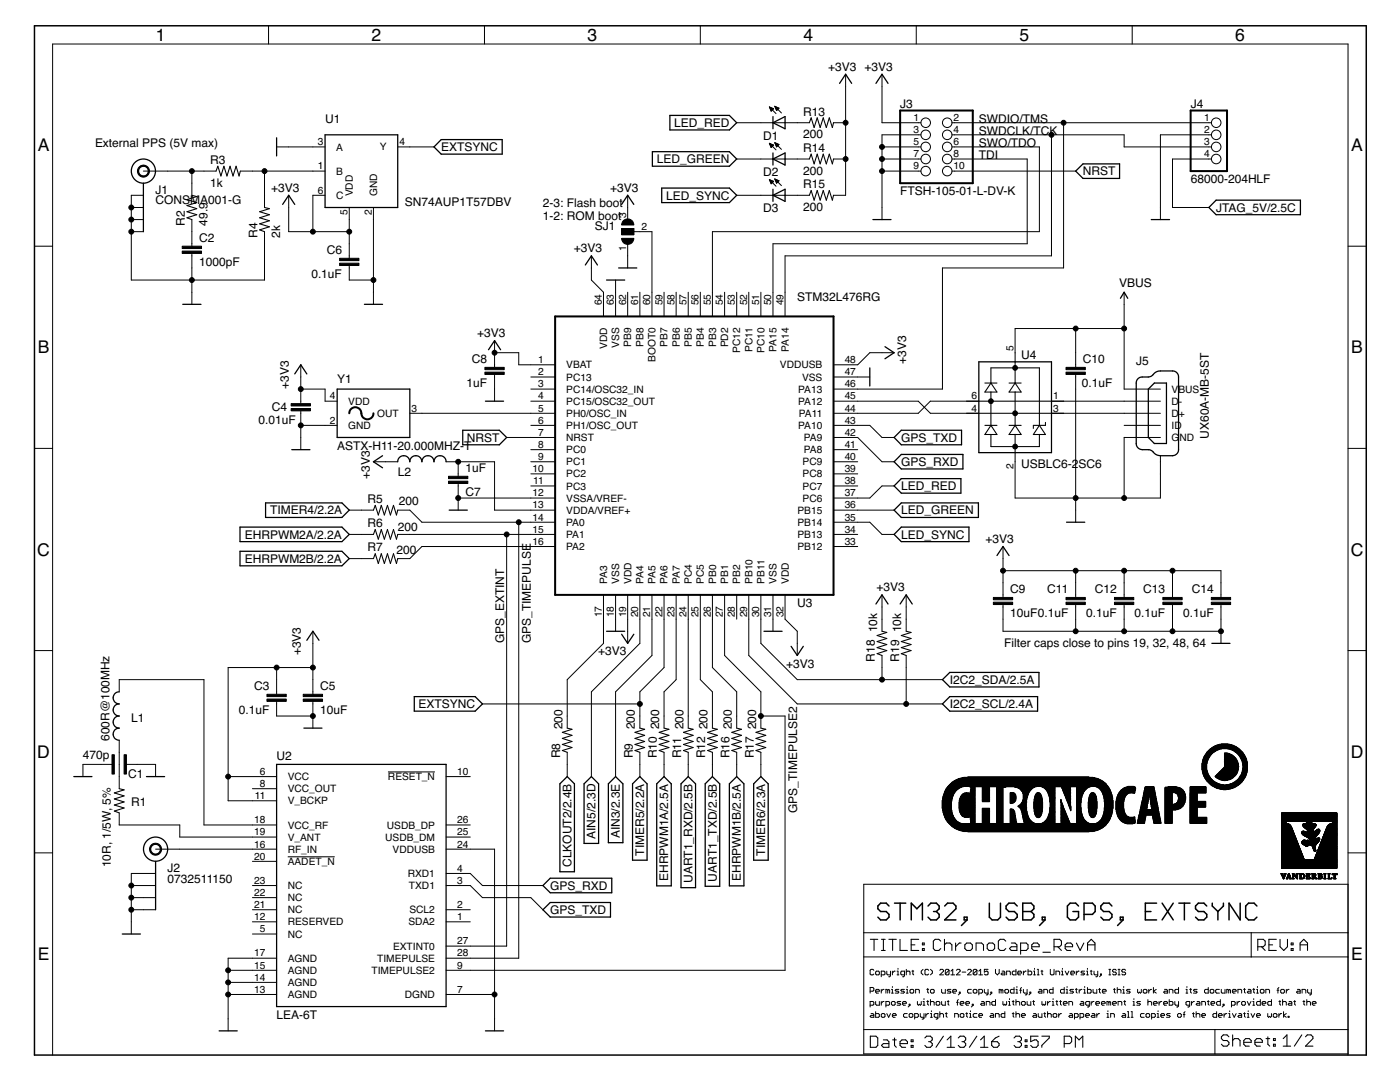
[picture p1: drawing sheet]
<svg xmlns="http://www.w3.org/2000/svg" width="279mm" height="216mm" viewBox="0 0 279 216" stroke-linecap="round" stroke-linejoin="round" font-family="sans-serif">
<defs><g id="words">
<g font-size="3.5">
<text x="31.1" y="8.2">1</text>
<text x="74.2" y="8.2">2</text>
<text x="117.3" y="8.2">3</text>
<text x="160.3" y="8.2">4</text>
<text x="203.4" y="8.2">5</text>
<text x="246.5" y="8.2">6</text>
<text x="7.5" y="30.2">A</text>
<text x="269.7" y="30.2">A</text>
<text x="7.5" y="70.5">B</text>
<text x="269.7" y="70.5">B</text>
<text x="7.4" y="110.9">C</text>
<text x="269.6" y="110.9">C</text>
<text x="7.4" y="151.2">D</text>
<text x="269.6" y="151.2">D</text>
<text x="7.5" y="191.6">E</text>
<text x="269.7" y="191.6">E</text>
</g>
<g font-size="2.4">
<text x="165.3" y="14.1">+3V3 +3V3</text>
<text x="160.3" y="23.1">R13</text>
<text x="179.6" y="21.5">J3</text>
<text x="237.6" y="21.5">J4</text>
<text x="19" y="29.3">External PPS (5V max)</text>
<text x="64.9" y="24.5">U1</text>
<text x="134.5" y="25.3">LED_RED</text>
<text x="152.3" y="27.9">D1</text>
<text x="160.3" y="27.6">200</text>
<text x="195.3" y="24.5">SWDIO/TMS</text>
<text x="195.3" y="26.9">SWDCLK/TCK</text>
<text x="195.3" y="29.3">SWO/TDO</text>
<text x="41.9" y="32.7">R3</text>
<text x="88.1" y="30.2">EXTSYNC</text>
<text x="131.1" y="32.6">LED_GREEN</text>
<text x="152.3" y="35.1">D2</text>
<text x="160.3" y="34.9">200</text>
<text x="160.3" y="30.3">R14</text>
<text x="195.3" y="31.7">TDI</text>
<text x="216.1" y="35">NRST</text>
<text x="31" y="40.8">CONSMA001-G</text>
<text x="31" y="38.6">J1</text>
<text x="41.9" y="37.3">1k</text>
<text x="54.1" y="38.3">+3V3</text>
<text x="80.8" y="41.2">SN74AUP1T57DBV</text>
<text x="108.4" y="41.3">2-3: Flash boot</text>
<text x="121.8" y="38.3">+3V3</text>
<text x="132.9" y="39.8">LED_SYNC</text>
<text x="160.3" y="37.6">R15</text>
<text x="179.6" y="39">FTSH-105-01-L-DV-K</text>
<text x="237.6" y="36.6">68000-204HLF</text>
<text x="36.9" y="45" transform="rotate(-90 36.9 45)">R2</text>
<text x="41.4" y="45" transform="rotate(-90 41.4 45)">49.9</text>
<text x="51.4" y="47.4" transform="rotate(-90 51.4 47.4)">R4</text>
<text x="55.9" y="47.4" transform="rotate(-90 55.9 47.4)">2k</text>
<text x="108.4" y="43.8">1-2: ROM boot</text>
<text x="118.7" y="45.9">SJ1</text>
<text x="152.3" y="42.4">D3</text>
<text x="160.3" y="42.1">200</text>
<text x="242.7" y="42.2">JTAG_5V/2.5C</text>
<text x="39.7" y="53.1">1000pF</text>
<text x="39.7" y="48.3">C2</text>
<text x="65.2" y="50.7">C6</text>
<text x="114.5" y="50.3">+3V3</text>
<text x="62.1" y="55.5">0.1uF</text>
<text x="159.1" y="60">STM32L476RG</text>
<text x="223.4" y="57.3">VBUS</text>
<text x="95.2" y="67.2">+3V3</text>
<text x="203.8" y="71.6">U4</text>
<text x="57.6" y="77.6" transform="rotate(-90 57.6 77.6)">+3V3</text>
<text x="67.3" y="76.4">Y1</text>
<text x="93.1" y="77.3">1uF</text>
<text x="94.2" y="72.4">C8</text>
<text x="180.8" y="72.6" transform="rotate(-90 180.8 72.6)">+3V3</text>
<text x="215.9" y="77.3">0.1uF</text>
<text x="216.1" y="72.4">C10</text>
<text x="226.8" y="72.8">J5</text>
<text x="54.2" y="82.1">C4</text>
<text x="51.6" y="84.5">0.01uF</text>
<text x="67.3" y="89.7">ASTX-H11-20.000MHZ-T</text>
<text x="93.1" y="88.1">NRST</text>
<text x="179.9" y="88.1">GPS_TXD</text>
<text x="241.3" y="87.5" transform="rotate(-90 241.3 87.5)">UX60A-MB-5ST</text>
<text x="73.8" y="95.6" transform="rotate(-90 73.8 95.6)">+3V3</text>
<text x="79.4" y="95">L2</text>
<text x="92.9" y="94.2">1uF</text>
<text x="179.9" y="93">GPS_RXD</text>
<text x="203.8" y="93.3">USBLC6-2</text>
<text x="215.2" y="93.3">SC6</text>
<text x="73.3" y="100.4">R5</text>
<text x="79.6" y="100.8">200</text>
<text x="92.9" y="99">C7</text>
<text x="179.9" y="97.8">LED_RED</text>
<text x="48.8" y="107.5">EHRPWM2A/2.2A</text>
<text x="53.9" y="102.6">TIMER4/2.2A</text>
<text x="73.3" y="105.2">R6</text>
<text x="79.4" y="105.9">200</text>
<text x="179.9" y="102.6">LED_GREEN</text>
<text x="179.9" y="107.5">LED_SYNC</text>
<text x="48.8" y="112.3">EHRPWM2B/2.2A</text>
<text x="73.3" y="110">R7</text>
<text x="79.1" y="110.5">200</text>
<text x="196.7" y="108.3">+3V3</text>
<text x="175" y="118">+3V3</text>
<text x="201.6" y="118.3">C9</text>
<text x="209" y="118.3">C11</text>
<text x="218.5" y="118.3">C12</text>
<text x="228.2" y="118.3">C13</text>
<text x="237.8" y="118.3">C14</text>
<text x="159.1" y="121.1">U3</text>
<text x="201.6" y="123.2">10uF0.1uF</text>
<text x="216.8" y="123.2">0.1uF</text>
<text x="226.4" y="123.2">0.1uF</text>
<text x="236.1" y="123.2">0.1uF</text>
<text x="60" y="130.8" transform="rotate(-90 60 130.8)">+3V3</text>
<text x="100.6" y="128.4" transform="rotate(-90 100.6 128.4)">GPS_EXTINT</text>
<text x="105.9" y="128.4" transform="rotate(-90 105.9 128.4)">GPS_TIMEPULSE</text>
<text x="119.4" y="130.8">+3V3</text>
<text x="174.6" y="132" transform="rotate(-90 174.6 132)">R18</text>
<text x="175" y="126.2" transform="rotate(-90 175 126.2)">10k</text>
<text x="179.4" y="132" transform="rotate(-90 179.4 132)">R19</text>
<text x="179.9" y="126.2" transform="rotate(-90 179.9 126.2)">10k</text>
<text x="200.4" y="129.1">Filter caps close to pins 19, 32, 48, 64</text>
<text x="50.7" y="137.7">C3</text>
<text x="63.9" y="137.7">C5</text>
<text x="156.9" y="133.2">+3V3</text>
<text x="189.5" y="136.5">I2C2_SDA/2.5A</text>
<text x="47.6" y="142.5">0.1uF</text>
<text x="63.9" y="142.5">10uF</text>
<text x="83.5" y="141.3">EXTSYNC</text>
<text x="189.5" y="141.3">I2C2_SCL/2.4A</text>
<text x="21.9" y="147.9" transform="rotate(-90 21.9 147.9)">600R@100MHz</text>
<text x="26.2" y="144.1">L1</text>
<text x="112.2" y="145.5" transform="rotate(-90 112.2 145.5)">200</text>
<text x="126.7" y="145.5" transform="rotate(-90 126.7 145.5)">200</text>
<text x="131.6" y="145.5" transform="rotate(-90 131.6 145.5)">200</text>
<text x="136.4" y="145.5" transform="rotate(-90 136.4 145.5)">200</text>
<text x="141.2" y="145.5" transform="rotate(-90 141.2 145.5)">200</text>
<text x="146.1" y="145.5" transform="rotate(-90 146.1 145.5)">200</text>
<text x="150.9" y="145.5" transform="rotate(-90 150.9 145.5)">200</text>
<text x="16.5" y="151.5">470p</text>
<text x="25.6" y="155.3">C1</text>
<text x="55.2" y="151.6">U2</text>
<text x="111.8" y="151.3" transform="rotate(-90 111.8 151.3)">R8</text>
<text x="126.3" y="151.3" transform="rotate(-90 126.3 151.3)">R9</text>
<text x="131.1" y="151.3" transform="rotate(-90 131.1 151.3)">R10</text>
<text x="135.9" y="151.3" transform="rotate(-90 135.9 151.3)">R11</text>
<text x="140.8" y="151.3" transform="rotate(-90 140.8 151.3)">R12</text>
<text x="145.6" y="151.3" transform="rotate(-90 145.6 151.3)">R16</text>
<text x="150.4" y="151.3" transform="rotate(-90 150.4 151.3)">R17</text>
<text x="26.2" y="160.8">R1</text>
<text x="118.9" y="167.4" transform="rotate(-90 118.9 167.4)">AIN5/2.3D</text>
<text x="123.7" y="167.3" transform="rotate(-90 123.7 167.3)">AIN3/2.3E</text>
<text x="159.1" y="162.2" transform="rotate(-90 159.1 162.2)">GPS_TIMEPULSE2</text>
<text x="22.1" y="173.1" transform="rotate(-90 22.1 173.1)">10R, 1/5W, 5%</text>
<text x="33.5" y="173.9">J2</text>
<text x="114" y="173" transform="rotate(-90 114 173)">CLKOUT2/2.4B</text>
<text x="128.5" y="170.8" transform="rotate(-90 128.5 170.8)">TIMER5/2.2A</text>
<text x="152.7" y="170.8" transform="rotate(-90 152.7 170.8)">TIMER6/2.3A</text>
<text x="33.5" y="176.1">0732511150</text>
<text x="109.8" y="177.5">GPS_RXD</text>
<text x="133.4" y="175.8" transform="rotate(-90 133.4 175.8)">EHRPWM1A/2.5A</text>
<text x="138.2" y="176.2" transform="rotate(-90 138.2 176.2)">UART1_RXD/2.5B</text>
<text x="143" y="175.9" transform="rotate(-90 143 175.9)">UART1_TXD/2.5B</text>
<text x="147.9" y="175.8" transform="rotate(-90 147.9 175.8)">EHRPWM1B/2.5A</text>
<text x="109.8" y="182.4">GPS_TXD</text>
<text x="55.2" y="203.3">LEA-6T</text>
</g>
<g font-size="2">
<text x="63.4" y="29">3</text>
<text x="79.7" y="29">4</text>
<text x="182.3" y="24.1">1</text>
<text x="182.3" y="26.6">3</text>
<text x="182.3" y="29">5</text>
<text x="190.3" y="24.1">2</text>
<text x="190.3" y="26.6">4</text>
<text x="190.3" y="29">6</text>
<text x="240.3" y="24.1">1</text>
<text x="240.3" y="26.6">2</text>
<text x="240.3" y="29">3</text>
<text x="63.4" y="33.8">1</text>
<text x="67.1" y="30">A</text>
<text x="67.1" y="34.9">B</text>
<text x="75.8" y="30">Y</text>
<text x="182.3" y="31.4">7</text>
<text x="182.3" y="33.8">9</text>
<text x="190.3" y="31.4">8</text>
<text x="190.3" y="33.8">10</text>
<text x="240.3" y="31.4">4</text>
<text x="63.4" y="38.6">6</text>
<text x="67.1" y="39.7">C</text>
<text x="70.4" y="39.2" transform="rotate(-90 70.4 39.2)">VDD</text>
<text x="75.3" y="39.2" transform="rotate(-90 75.3 39.2)">GND</text>
<text x="69.4" y="42.9" transform="rotate(-90 69.4 42.9)">5</text>
<text x="74.2" y="42.9" transform="rotate(-90 74.2 42.9)">2</text>
<text x="124.9" y="43.5" transform="rotate(-90 124.9 43.5)">3</text>
<text x="128" y="45.9">2</text>
<text x="124.9" y="50.1" transform="rotate(-90 124.9 50.1)">1</text>
<text x="120.1" y="60.9" transform="rotate(-90 120.1 60.9)">64</text>
<text x="122.5" y="60.9" transform="rotate(-90 122.5 60.9)">63</text>
<text x="124.9" y="60.9" transform="rotate(-90 124.9 60.9)">62</text>
<text x="127.4" y="60.9" transform="rotate(-90 127.4 60.9)">61</text>
<text x="129.8" y="60.9" transform="rotate(-90 129.8 60.9)">60</text>
<text x="132.2" y="60.9" transform="rotate(-90 132.2 60.9)">59</text>
<text x="134.6" y="60.9" transform="rotate(-90 134.6 60.9)">58</text>
<text x="137" y="60.9" transform="rotate(-90 137 60.9)">57</text>
<text x="139.4" y="60.9" transform="rotate(-90 139.4 60.9)">56</text>
<text x="141.8" y="60.9" transform="rotate(-90 141.8 60.9)">55</text>
<text x="144.3" y="60.9" transform="rotate(-90 144.3 60.9)">54</text>
<text x="146.7" y="60.9" transform="rotate(-90 146.7 60.9)">53</text>
<text x="149.1" y="60.9" transform="rotate(-90 149.1 60.9)">52</text>
<text x="151.5" y="60.9" transform="rotate(-90 151.5 60.9)">51</text>
<text x="153.9" y="60.9" transform="rotate(-90 153.9 60.9)">50</text>
<text x="156.3" y="60.9" transform="rotate(-90 156.3 60.9)">49</text>
<text x="121.2" y="69.7" transform="rotate(-90 121.2 69.7)">VDD</text>
<text x="123.6" y="69.4" transform="rotate(-90 123.6 69.4)">VSS</text>
<text x="126" y="69.2" transform="rotate(-90 126 69.2)">PB9</text>
<text x="128.4" y="69.2" transform="rotate(-90 128.4 69.2)">PB8</text>
<text x="133.2" y="69.2" transform="rotate(-90 133.2 69.2)">PB7</text>
<text x="135.7" y="69.2" transform="rotate(-90 135.7 69.2)">PB6</text>
<text x="138.1" y="69.2" transform="rotate(-90 138.1 69.2)">PB5</text>
<text x="140.5" y="69.2" transform="rotate(-90 140.5 69.2)">PB4</text>
<text x="142.9" y="69.2" transform="rotate(-90 142.9 69.2)">PB3</text>
<text x="145.3" y="69.3" transform="rotate(-90 145.3 69.3)">PD2</text>
<text x="147.7" y="70.4" transform="rotate(-90 147.7 70.4)">PC12</text>
<text x="150.2" y="70.3" transform="rotate(-90 150.2 70.3)">PC11</text>
<text x="152.6" y="70.4" transform="rotate(-90 152.6 70.4)">PC10</text>
<text x="155" y="70.2" transform="rotate(-90 155 70.2)">PA15</text>
<text x="157.4" y="70.2" transform="rotate(-90 157.4 70.2)">PA14</text>
<text x="202.3" y="70" transform="rotate(-90 202.3 70)">5</text>
<text x="107.4" y="72.5">1</text>
<text x="107.4" y="74.9">2</text>
<text x="107.4" y="77.3">3</text>
<text x="113" y="73.5">VBAT</text>
<text x="113" y="75.9">PC13</text>
<text x="130.8" y="72.2" transform="rotate(-90 130.8 72.2)">BOOT0</text>
<text x="155.7" y="73.5">VDDUSB</text>
<text x="160.1" y="75.9">VSS</text>
<text x="168.6" y="77.3">46</text>
<text x="168.6" y="74.9">47</text>
<text x="168.6" y="72.5">48</text>
<text x="65.8" y="79.7">4</text>
<text x="69.5" y="80.8">VDD</text>
<text x="75.3" y="83.2">OUT</text>
<text x="82.1" y="82.1">3</text>
<text x="107.4" y="79.7">4</text>
<text x="107.4" y="82.1">5</text>
<text x="113" y="78.4">PC14/OSC32_IN</text>
<text x="113" y="80.8">PC15/OSC32_OUT</text>
<text x="113" y="83.2">PH0/OSC_IN</text>
<text x="159.3" y="80.8">PA12</text>
<text x="159.3" y="78.3">PA13</text>
<text x="159.4" y="83.2">PA11</text>
<text x="168.6" y="82.1">44</text>
<text x="168.6" y="79.7">45</text>
<text x="193.9" y="79.7">6</text>
<text x="193.9" y="82.1">4</text>
<text x="210.2" y="79.7">1</text>
<text x="210.2" y="82.1">3</text>
<text x="233.8" y="78.4">VBUS</text>
<text x="233.8" y="80.8">D</text>
<text x="233.8" y="83.2">D</text>
<text x="235.3" y="80.8">-</text>
<text x="235.3" y="83.2">+</text>
<text x="65.8" y="84.5">2</text>
<text x="69.5" y="85.6">GND</text>
<text x="107.4" y="84.5">6</text>
<text x="107.4" y="87">7</text>
<text x="107.4" y="89.4">8</text>
<text x="113" y="85.6">PH1/OSC_OUT</text>
<text x="113" y="88">NRST</text>
<text x="159.3" y="85.6">PA10</text>
<text x="160.4" y="88">PA9</text>
<text x="168.6" y="89.4">41</text>
<text x="168.6" y="87">42</text>
<text x="168.6" y="84.5">43</text>
<text x="233.8" y="85.6">ID</text>
<text x="233.8" y="88">G</text>
<text x="235.4" y="88">ND</text>
<text x="106.3" y="94.2">10</text>
<text x="107.4" y="91.8">9</text>
<text x="113" y="90.4">PC0</text>
<text x="113" y="92.9">PC1</text>
<text x="113" y="95.3">PC2</text>
<text x="160.2" y="95.3">PC8</text>
<text x="160.2" y="92.8">PC9</text>
<text x="160.4" y="90.4">PA8</text>
<text x="168.6" y="94.2">39</text>
<text x="168.6" y="91.8">40</text>
<text x="202.3" y="93.6" transform="rotate(-90 202.3 93.6)">2</text>
<text x="106.3" y="99">12</text>
<text x="106.3" y="101.5">13</text>
<text x="106.4" y="96.6">11</text>
<text x="113" y="97.7">PC3</text>
<text x="113" y="100.1">VSSA/VREF-</text>
<text x="160.2" y="100.1">PC6</text>
<text x="160.2" y="97.7">PC7</text>
<text x="168.6" y="101.5">36</text>
<text x="168.6" y="99">37</text>
<text x="168.6" y="96.6">38</text>
<text x="106.3" y="103.9">14</text>
<text x="106.3" y="106.3">15</text>
<text x="113" y="102.5">VDDA/VREF+</text>
<text x="113" y="104.9">PA0</text>
<text x="113" y="107.4">PA1</text>
<text x="159.2" y="107.3">PB13</text>
<text x="159.2" y="104.9">PB14</text>
<text x="159.2" y="102.5">PB15</text>
<text x="168.6" y="106.3">34</text>
<text x="168.6" y="103.9">35</text>
<text x="106.3" y="108.7">16</text>
<text x="113" y="109.8">PA2</text>
<text x="159.2" y="109.8">PB12</text>
<text x="168.6" y="108.7">33</text>
<text x="121.2" y="116.5" transform="rotate(-90 121.2 116.5)">PA3</text>
<text x="123.6" y="116.5" transform="rotate(-90 123.6 116.5)">VSS</text>
<text x="126" y="116.5" transform="rotate(-90 126 116.5)">VDD</text>
<text x="128.4" y="116.5" transform="rotate(-90 128.4 116.5)">PA4</text>
<text x="130.8" y="116.5" transform="rotate(-90 130.8 116.5)">PA5</text>
<text x="133.2" y="116.5" transform="rotate(-90 133.2 116.5)">PA6</text>
<text x="135.7" y="116.5" transform="rotate(-90 135.7 116.5)">PA7</text>
<text x="138.1" y="116.5" transform="rotate(-90 138.1 116.5)">PC4</text>
<text x="140.5" y="116.5" transform="rotate(-90 140.5 116.5)">PC5</text>
<text x="142.9" y="116.5" transform="rotate(-90 142.9 116.5)">PB0</text>
<text x="145.3" y="116.5" transform="rotate(-90 145.3 116.5)">PB1</text>
<text x="147.7" y="116.5" transform="rotate(-90 147.7 116.5)">PB2</text>
<text x="150.2" y="116.5" transform="rotate(-90 150.2 116.5)">PB10</text>
<text x="152.6" y="116.5" transform="rotate(-90 152.6 116.5)">PB11</text>
<text x="155" y="116.5" transform="rotate(-90 155 116.5)">VSS</text>
<text x="157.4" y="116.5" transform="rotate(-90 157.4 116.5)">VDD</text>
<text x="120.1" y="123.2" transform="rotate(-90 120.1 123.2)">17</text>
<text x="122.5" y="123.2" transform="rotate(-90 122.5 123.2)">18</text>
<text x="124.9" y="123.2" transform="rotate(-90 124.9 123.2)">19</text>
<text x="127.4" y="123.2" transform="rotate(-90 127.4 123.2)">20</text>
<text x="129.8" y="123.2" transform="rotate(-90 129.8 123.2)">21</text>
<text x="132.2" y="123.2" transform="rotate(-90 132.2 123.2)">22</text>
<text x="134.6" y="123.2" transform="rotate(-90 134.6 123.2)">23</text>
<text x="137" y="123.2" transform="rotate(-90 137 123.2)">24</text>
<text x="139.4" y="123.2" transform="rotate(-90 139.4 123.2)">25</text>
<text x="141.8" y="123.2" transform="rotate(-90 141.8 123.2)">26</text>
<text x="144.3" y="123.2" transform="rotate(-90 144.3 123.2)">27</text>
<text x="146.7" y="123.2" transform="rotate(-90 146.7 123.2)">28</text>
<text x="149.1" y="123.2" transform="rotate(-90 149.1 123.2)">29</text>
<text x="151.5" y="123.2" transform="rotate(-90 151.5 123.2)">30</text>
<text x="153.9" y="123.2" transform="rotate(-90 153.9 123.2)">31</text>
<text x="156.3" y="123.2" transform="rotate(-90 156.3 123.2)">32</text>
<text x="51.9" y="154.6">6</text>
<text x="57.4" y="155.7">VCC</text>
<text x="77.4" y="155.7">RESET_N</text>
<text x="91.3" y="154.6">10</text>
<text x="50.9" y="159.4">11</text>
<text x="51.9" y="157">8</text>
<text x="57.4" y="158.1">VCC_OUT</text>
<text x="57.4" y="160.5">V_BCKP</text>
<text x="50.7" y="164.3">18</text>
<text x="50.7" y="166.7">19</text>
<text x="57.4" y="165.3">VCC_RF</text>
<text x="57.4" y="167.8">V_ANT</text>
<text x="76.9" y="167.7">USDB_DM</text>
<text x="77.2" y="165.3">USDB_DP</text>
<text x="91.3" y="166.7">25</text>
<text x="91.3" y="164.3">26</text>
<text x="50.7" y="171.5">20</text>
<text x="50.7" y="169.1">16</text>
<text x="57.4" y="172.6">AADET_N</text>
<text x="57.4" y="170.2">RF_IN</text>
<text x="78.3" y="170.2">VDDUSB</text>
<text x="91.3" y="173.9">4</text>
<text x="91.3" y="169.1">24</text>
<text x="50.7" y="178.8">22</text>
<text x="50.7" y="176.4">23</text>
<text x="57.4" y="179.8">NC</text>
<text x="57.4" y="177.4">NC</text>
<text x="81.4" y="175">RXD1</text>
<text x="81.6" y="177.4">TXD1</text>
<text x="91.3" y="176.4">3</text>
<text x="50.7" y="183.6">12</text>
<text x="50.7" y="181.2">21</text>
<text x="57.4" y="184.7">RESERVED</text>
<text x="57.4" y="182.3">NC</text>
<text x="81.5" y="184.7">SDA2</text>
<text x="81.7" y="182.2">SCL2</text>
<text x="91.3" y="183.6">1</text>
<text x="91.3" y="181.2">2</text>
<text x="50.7" y="190.9">17</text>
<text x="51.9" y="186">5</text>
<text x="57.4" y="187.1">NC</text>
<text x="57.4" y="191.9">AGND</text>
<text x="75.3" y="191.9">TIMEPULSE</text>
<text x="78.4" y="189.5">EXTINT0</text>
<text x="91.3" y="188.4">27</text>
<text x="91.3" y="190.9">28</text>
<text x="50.7" y="195.7">14</text>
<text x="50.7" y="193.3">15</text>
<text x="57.4" y="196.8">AGND</text>
<text x="57.4" y="194.3">AGND</text>
<text x="74.1" y="194.3">TIMEPULSE2</text>
<text x="91.3" y="193.3">9</text>
<text x="50.7" y="198.1">13</text>
<text x="57.4" y="199.2">AGND</text>
<text x="80.8" y="199.2">DGND</text>
<text x="91.3" y="198.1">7</text>
</g>
</g></defs>
<g fill="none" stroke="#000" stroke-width=".2">
<path d="M53.6 5.1v3.7M96.7 5.1v3.7M139.8 5.1v3.7M168.8 14.8v24.2h-2.5M176 14.8v9.7h7.8M182.9 5.1v3.7M226 5.1v3.7M28.6 39h-2.4v16.9h26.6v-9.7M28.6 34.1h14.5M38.3 34.1v4.9M48 34.1h16.9M52.8 34.1v7.3"/>
<path d="M55.2 29.3h9.7M57.6 39v7.2h12.1M64.9 39h-2.5v7.2M79.4 29.3h7.2M125.3 39v4.8M147 24.5h14.5M147 31.7h14.5M147 39h14.5M153.5 21.3l1.4 1.4M153.5 21.3l.9 .4-.5 .5zM153.5 28.6l1.4 1.3M153.5 28.6l.9 .4-.5 .4z"/>
<path d="M153.5 35.8l1.4 1.4M153.5 35.8l.9 .4-.5 .5zM153.6 21.4h.2M153.6 28.7h.2M153.6 35.9h.2M153.6 21.5h.5M153.6 28.8h.5M153.6 36h.5M153.7 21.7h.6M153.7 28.9h.6M153.7 36.2h.6M153.7 21.8h.6"/>
<path d="M153.7 29h.6M153.7 36.3h.6M153.8 21.9h.4M153.8 29.1h.4M153.8 36.4h.4M153.8 22h.3M153.8 29.3h.3M153.8 36.5h.3M153.9 22.1h.1M153.9 29.4h.1M153.9 36.6h.1M154.6 21.2l1.4 1.3"/>
<path d="M154.6 21.2l.9 .4-.5 .5zM154.6 28.5l1.4 1.3M154.6 28.5l.9 .3-.5 .5zM154.6 35.7l1.4 1.3M154.6 35.7l.9 .4-.5 .5zM154.7 21.3h.2M154.7 28.6h.2M154.7 35.8h.2M154.7 21.4h.5M154.7 28.7h.5M154.7 35.9h.5M154.8 21.5h.6"/>
<path d="M154.8 28.8h.6M154.8 36h.6M154.8 28.9h.6M154.8 36.2h.6M154.8 21.7h.6M154.9 21.8h.4M154.9 29h.4M154.9 36.3h.4M154.9 21.9h.3M154.9 29.1h.3M154.9 36.4h.3M155 22h.1"/>
<path d="M155 29.3h.1M155 36.5h.1M166.3 24.5h2.5M166.3 31.7h2.5M176 31.7h7.8M176 29.3h7.8M176 34.1h7.8M183.8 26.9h-7.8v16.9M190 26.9h34.3v2.4h17.5M190 29.3h17.4v16.9h-65.2v16.9M190 31.7h15v16.9h-50.7v14.5M190 24.5h51.8"/>
<path d="M190 34.1h24.7M209.8 26.9v24.2h-53.1v12M212.3 24.5v29h-24.2v24.1h-21.8M241.8 31.7h-7.8v9.7h7.3M241.8 26.9h-10.2v16.9M6.9 49.1h3.6M26.2 46.2h2.4M26.2 41.4h2.4M26.2 43.8h2.4M38.3 43.8v5.3M38.3 50.6v10.1M69.7 41.4v10.1"/>
<path d="M69.7 53v2.9h4.8M74.5 41.4v19.3M118 51.1v4.8l2.4 2.4v4.8M122.9 55.9v7.2M124.1 45.6h2.4v1.2h-2.4zM125.3 48.6v4.9M125.3 58.3v4.8M126.5 46.2h3.6v16.9M127.7 58.3v4.8M132.5 58.3v4.8M134.9 58.3v4.8M137.4 58.3v4.8"/>
<path d="M139.8 58.3v4.8M144.6 58.3v4.8M147 58.3v4.8M149.4 58.3v4.8M151.8 58.3v4.8M224.3 58.3v19.3h7.3M269 49.1h3.7M60 77.6h4.9v2.5h2.4M60 72.8v7.7M98.7 68v5.3M98.7 74.7v5.4M98.7 70.4h4.8v2.4h7.3"/>
<path d="M105.9 75.2h4.9M105.9 77.6h4.9M166.3 75.2h7.3M178.4 70.4h-4.8l-2.4 2.4h-4.9M214.7 65.6v7.7M214.7 74.7v29.5M224.3 65.6h-21.7v4.8M6.9 89.5h3.6M60 84.9h7.3M60 82v7.7M74.5 92.1h4.9M81.8 82.5h29"/>
<path d="M89 92.1h9.7v9.7h12.1M91.4 99.4h19.4M91.4 92.1v2.9M91.4 96.5v5.3M101.1 87.3h9.7M105.9 80.1h4.9M105.9 84.9h4.9M105.9 89.7h4.9M105.9 92.1h4.9M105.9 94.6h4.9M105.9 97h4.9M166.3 80.1h17l2.4 2.4h9.6"/>
<path d="M166.3 84.9h7.3l2.4 2.4h2.4M166.3 87.3h4.9l4.8 4.8h2.4M166.3 89.7h4.9M166.3 92.1h4.9M166.3 94.6h4.9M166.3 97h4.9M178.4 97h-2.4l-2.4 2.4h-7.3M195.3 80.1h-9.6l-2.4 2.4h-17M209.8 80.1h21.8M209.8 82.5h21.8M224.3 84.9h7.3M231.6 87.3h-7.3v12.1"/>
<path d="M231.6 90.9v8.5h-29v-7.3M269 89.5h3.7M69.7 101.8h4.8M69.7 106.6h4.8M69.7 111.5h4.8M79.4 101.8h2.4l2.4 2.4h26.6M79.4 106.6h31.4M101.1 106.6v82.2h-12.1M103.5 104.2v87h-14.5M110.8 109.1h-26.6l-2.4 2.4h-2.4M120.4 118.7v9.7l-7.2 7.2v9.7M122.9 118.7v7.3"/>
<path d="M125.3 118.7v9.7M127.7 118.7v9.7l-9.7 9.6v17M130.1 118.7v12.1l-7.2 7.2v17M132.5 118.7v14.5l-4.8 4.8v7.3M134.9 118.7v16.9l-2.4 2.4v7.3M137.4 118.7v26.6M139.8 118.7v16.9l2.4 2.4v7.3M142.2 118.7v14.5l4.8 4.8v7.3M144.6 118.7v12.1l7.2 7.2v7.3M147 118.7v4.8M149.4 118.7v12.1l9.7 9.7h29M151.8 118.7v9.7l7.3 7.2h29"/>
<path d="M154.3 118.7v7.3M156.7 118.7v4.8l2.4 2.5v4.8M166.3 101.8h12.1M166.3 104.2h7.3l2.4 2.4h2.4M166.3 106.6h4.9M166.3 109.1h4.9M176 118.7v7.3M180.8 118.7v7.3M200.2 109.1v10.1M200.2 113.9h43.5v5.3M214.7 113.9v5.3M224.3 113.9v5.3"/>
<path d="M234 113.9v5.3M6.9 129.8h3.6M23.8 138v-2.4h16.9v29h14.5M55.2 133.2v5.3M55.2 140v2.9h7.2M62.4 133.2h-16.9v26.6h9.7M62.4 126v12.5M62.4 140v5.3M176 130.8v4.8M180.8 130.8v9.7M200.2 120.6v5.4h43.5M214.7 120.6v5.4"/>
<path d="M224.3 120.6v5.4M234 120.6v5.4M243.7 120.6v7.8M269 129.8h3.7M22.6 152.5h-6v2.5M23.8 147.7v9.7M25 152.5h6.1v2.5M45.5 155h9.7M50.4 157.4h4.8M77.4 154h9.4M89 155h4.9M96.3 140.5h31.4"/>
<path d="M113.2 150.1v4.9M127.7 150.1v4.9M132.5 150.1v4.9M137.4 150.1v4.9M142.2 150.1v4.9M147 150.1v4.9M151.8 142.9h4.9v50.7h-67.7M151.8 150.1v4.9M6.9 170.2h3.6M23.8 162.2v2.4h12.1v2.4h19.3M26.2 176.7h4.9M26.2 179.1h4.9"/>
<path d="M31.1 174.3h-4.9v12.1M31.1 169.4h24.1M50.4 171.9h4.8M50.4 176.7h4.8M50.4 179.1h4.8M57.4 171h9.4M89 176.7h4.9l2.4 2.4h9.6l2.5 2.4M89 174.3h4.9l2.4 2.4h12.1M89 169.4h9.7v36.3M89 164.6h4.9M89 167h4.9M269 170.2h3.7"/>
<path d="M269 176.4h-96.6v33.9h96.6M26.2 181.5h4.9M45.5 198.4h9.7M45.5 193.6h9.7M45.5 196h9.7M50.4 183.9h4.8M50.4 181.5h4.8M50.4 186.4h4.8M55.2 191.2h-9.7v14.5M89 183.9h4.9M89 181.5h4.9M89 198.4h9.7"/>
<path d="M172.4 190.9h96.6M172.4 186.1h96.6M173.7 197.8h.5l.2-.2v-.4l-.2-.2h-.5v1.2M174.4 193.6l-.2-.2h-.4l-.1 .2v.8l.1 .1h.4l.2-.1M174.8 197.8h.7l-.2-.4h-.4l-.1 .2v.4l.1 .2h.4M174.8 199.8v.6l.1 .2h.6v-.8M174.9 193.8h.4l.2 .2v.4l-.2 .1h-.4l-.1-.1v-.4zM175.9 194.5h.5l.2-.1v-.4l-.2-.2h-.5v1.1M175.9 197.4v.8M175.9 199.8v.8M176.4 197.4h-.2l-.3 .4M176.4 199.8h-.2l-.3 .4"/>
<path d="M177 193.8v.6l.2 .1h.5M177.2 197.6l-.4-.2v.8M177.2 197.6v.6M177.2 197.6l.2-.2 .1 .2v.6M177.7 193.8v.9l-.3 .2M177.9 197.4h.2v.8M177.9 198.2h.4M178.1 193.8v.7M178.1 196.8v.2M178.6 193.8h-.1l-.4 .4M179 194.5h.4M179 193.8h.2v.7"/>
<path d="M179.2 193.2v.2M179.4 197.4h-.6l-.2 .2 .8 .4-.2 .2h-.6M179.8 199.8h-.6l-.2 .2 .8 .4-.2 .2h-.6M180.5 194.5h-.5l-.2-.1v-.4l.2-.2h.5v.9l-.4 .2M180.5 197.4h-.5l-.2 .2 .7 .4-.2 .2h-.5M180.9 194l.2-.2h.3l.2 .2v.5M180.9 193.4v1.1M180.9 198.2h.4M180.9 197.4h.2v.8M181.1 196.8v.2M181.6 197.6l.2-.2h.4l.2 .2v.4l-.2 .2h-.4l-.2-.2zM182 193.8h.4"/>
<path d="M182.2 193.6v.8l.2 .1M182.7 198.2v-.8h.6l.2 .2v.6M183.1 199.8v.6l.2 .2 .2-.2 .2 .2 .2-.2v-.6M184.2 193.4l-.3 .4v.4l.3 .3M184.2 199.8h.2v.8M184.4 199.3v.2M185 197.4h.3M185 199.8h.3M185.1 199.6v.8l.2 .2M185.1 197.2v.8l.2 .2M185.3 193.6l-.2-.2h-.3l-.2 .2v.8l.2 .1h.3l.2-.1M185.7 193.4l.4 .4v.4l-.4 .3"/>
<path d="M185.7 197.6l.2-.2h.3l.2 .2v.4l-.2 .2h-.3l-.2-.2zM185.7 199.5v1.1M187 199.8h.4l.2 .2v.4l-.2 .2h-.4l-.2-.2v-.4zM187.6 193.6l.1-.2h.4l.2 .2v.2l-.7 .7h.7M187.9 197.4v.6l.2 .2h.6v-.8M187.9 199.8v.6l.2 .2h.6v-.8M189 199.8h.4M189.2 199.6v.8l.2 .2M189.4 193.6l-.2-.2h-.4l-.1 .2v.8M189.4 193.6v.8l-.2 .1h-.4l-.1-.1M189.4 193.6l-.7 .8M189.8 194.5h.7"/>
<path d="M189.8 193.8l.3-.4v1.1M189.8 197.4h-.6l-.2 .2 .8 .4-.2 .2h-.6M190.1 197.8h.8l-.2-.4h-.4l-.2 .2v.4l.2 .2h.4M190.9 193.6l.2-.2h.4l.1 .2v.2l-.7 .7h.7M191.3 199.5l-.2 .1v1M191.5 198h.1v.2h-.1zM191.6 198.2l-.3 .3M192 194h.7M193.1 193.6l.2-.2h.4l.1 .2v.2l-.7 .7h.7M193.8 197.4h-.5l-.2 .2v.4l.2 .2h.5M194.2 197.6l.2-.2h.4l.2 .2v.4l-.2 .2h-.4l-.2-.2zM195 193.6l-.2-.2h-.4l-.2 .2v.8"/>
<path d="M195 193.6v.8l-.2 .1h-.4l-.2-.1M195 193.6l-.8 .8M195.3 194.5h.8M195.3 193.8l.4-.4v1.1M195.3 198.2h.6l.2-.2v-.4l-.2-.2h-.6v1.1M195.9 199.8h.4l.1 .2v.6h-.5l-.2-.2 .2-.2h.5M196.4 197.4v.6l.2 .2h.6M197.2 193.4h-.8v.6l.4-.2 .4 .2v.4l-.2 .1h-.4l-.2-.1M197.2 197.4v.9l-.4 .2M197.7 198h.2v.2h-.2zM197.9 198.2l-.3 .3M198.7 193.4v.8l.4 .3 .3-.3v-.8"/>
<path d="M198.7 199.5v1.1h-.6l-.2-.2v-.4l.2-.2h.6M199.8 197.6l-.4-.2v.8M199.8 197.6v.6M199.8 197.6l.2-.2 .2 .2v.6M200 193.8h.3l.2 .2v.5h-.5l-.2-.1 .2-.2h.5M200.2 199.8v.6l.1 .2 .2-.2 .2 .2 .2-.2v-.6M200.5 197.6l.2-.2h.4l.2 .2v.4l-.2 .2h-.4l-.2-.2zM200.9 194.5v-.7h.6l.1 .2v.5M201.3 199.8h.2v.8M201.5 199.3v.2M202 199.8h.4M202.2 199.6v.8l.2 .2"/>
<path d="M202.4 197v1.2h-.6l-.2-.2v-.4l.2-.2h.6M202.8 193.4v1.1h-.6l-.2-.1v-.4l.2-.2h.6M202.8 199.5v1.1M202.8 198.2h.3M202.8 197.4h.1v.8M202.9 196.8v.2M203.1 194.2h.8l-.2-.4h-.4l-.2 .2v.4l.2 .1h.4M203.5 197.6h.4M203.9 197l-.2 .2v1M204.2 193.8v.7M204.2 197.4v.6l.2 .2h.6M204.8 193.8l-.6 .4"/>
<path d="M205 197.4v.9l-.4 .2M205 199.8v.6l.2 .2h.5v-.8M205.2 193.4v1.1h.5l.2-.1v-.4l-.2-.2h-.5M205.5 198h.2v.2h-.2zM205.7 198.2l-.3 .3M206.1 199.8h.4M206.3 194.5h.4M206.3 193.8h.2v.7M206.3 199.6v.8l.2 .2M206.5 193.2v.2M207 193.4h.2v1.1M207 194.5h.4"/>
<path d="M207.4 197.4h.4l.1 .2v.6h-.5l-.2-.2 .2-.2h.5M207.8 193.8h.3M207.9 193.6v.8l.2 .1M207.9 199.8v.6l.2 .2 .2-.2 .2 .2 .2-.2v-.6M208.3 198.2v-.8h.6l.2 .2v.6M209.1 199.8v.8M209.6 193.4v1l.2 .1h.4l.2-.1v-1M209.6 199.8h-.2l-.3 .4M210 199.8h.2v.8M210.2 197v1.2h-.6l-.2-.2v-.4l.2-.2h.6M210.2 199.3v.2M210.7 194.5v-.7h.6l.2 .2v.5"/>
<path d="M210.7 199.8h.4M210.9 199.6v.8l.2 .2M211.5 199.8h.3M211.6 199.6v.8l.2 .2M211.8 194.5h.4M211.8 193.8h.2v.7M212 193.2v.2M212.4 197v1.2h-.6l-.2-.2v-.4l.2-.2h.6M212.6 193.8l.4 .7 .3-.7M212.8 198.2h.3M212.8 197.4h.2v.8M213 196.8v.2"/>
<path d="M213.7 194.2h.7l-.2-.4h-.3l-.2 .2v.4l.2 .1h.3M214.2 197.4h-.5l-.2 .2 .7 .4-.1 .2h-.6M214.6 197.4h.4M214.8 193.8v.7M214.8 197.2v.8l.2 .2M215.4 193.8h-.2l-.4 .4M215.4 197.4v.8M215.7 199.8h.4l.2 .2v.6h-.6l-.2-.2 .2-.2h.6M215.9 197.4h-.2l-.3 .4M216.3 198.2h.4M216.3 197.4h.2v.8M216.5 193.8h-.6l-.2 .2 .8 .4-.2 .1h-.6"/>
<path d="M216.5 196.8v.2M216.9 194.5h.3M216.9 193.8h.1v.7M217 193.2v.2M217 197v1.2h.6l.2-.2v-.4l-.2-.2h-.6M217.6 193.8h.4M217.8 193.6v.8l.2 .1M217.8 199.8v.8M218.1 197.4v.6l.2 .2h.6v-.8M218.3 193.8v.6l.2 .1h.6M218.3 199.8h-.2l-.3 .4M219.1 193.8v.9l-.4 .2"/>
<path d="M219.2 197.4h.4M219.4 197.2v.8l.2 .2M219.6 194.4h.2v.1h-.2zM219.8 194.5l-.4 .4M220 197.8h.7l-.1-.4h-.4l-.2 .2v.4l.2 .2h.4M221.3 193.4h.4M221.3 194.5h.4M221.5 193.4v1.1M222.2 197.4h.4M222.4 197.2v.8l.2 .2M222.8 193.6l-.2-.2h-.4l-.2 .2 .2 .4h.4l.2 .2-.2 .3h-.4l-.2-.1M223 197.6l.1-.2h.4l.2 .2v.6"/>
<path d="M223 197v1.2M223.1 193.4h.4M223.1 194.5h.4M223.3 193.4v1.1M224.1 198.2h.4M224.1 197.4h.2v.8M224.3 196.8v.2M224.3 199.8h.3M224.5 199.6v.8l.1 .2M224.6 193.6l-.1-.2h-.4l-.2 .4 .2 .2h.4l.1 .4-.1 .1h-.4l-.2-.1M225.6 197.4h-.6l-.2 .2 .8 .4-.2 .2h-.6M226.1 199.8h.2v.8"/>
<path d="M226.3 199.3v.2M227 197.4v.6l.2 .2 .2-.2 .2 .2 .2-.2v-.6M227.6 199.8h-.6l-.1 .2 .1 .2h.4l.2 .2-.2 .2h-.5M228.2 197.6l.1-.2h.4l.2 .2v.4l-.2 .2h-.4l-.1-.2zM229.1 199.5v1.1M229.3 197.4v.8M229.8 197.4h-.2l-.3 .4M230.2 197v1.2M230.8 197.4l-.6 .4 .6 .4M231.3 199.8v.8M231.9 199.8h-.2l-.4 .4M232.4 197.4h.4l.2 .2v.6h-.6l-.2-.2 .2-.2h.6"/>
<path d="M233.3 198.2v-.8h.6l.2 .2v.6M233.3 199.5v1.1h.6l.2-.2v-.4l-.2-.2h-.6M234.5 199.8v.6l.1 .2h.6M235.2 197v1.2h-.6l-.1-.2v-.4l.1-.2h.6M235.2 199.8v.9l-.4 .2M236.7 198.2h.3M236.7 197.4h.2v.8M236.9 196.8v.2M237.4 197.4h.4M237.6 197.2v.8l.2 .2M237.8 199.8v.8M238.4 199.8h-.2l-.4 .4"/>
<path d="M238.9 197.4h-.5l-.2 .2 .7 .4-.2 .2h-.5M238.9 199.8h.4l.2 .2v.6h-.6l-.2-.2 .2-.2h.6M240.9 199.8h.4M241.1 197v1.2h-.5l-.2-.2v-.4l.2-.2h.5M241.1 199.6v.8l.2 .2M241.5 197.6l.2-.2h.4l.2 .2v.4l-.2 .2h-.4l-.2-.2zM243.4 197.4h-.6l-.2 .2v.4l.2 .2h.6M243.5 199.5v1.1h-.5l-.2-.2v-.4l.2-.2h.5M243.7 197.4v.6l.2 .2h.6v-.8M245.2 197.6l-.4-.2v.8M245.2 197.6v.6M245.2 197.6l.2-.2 .2 .2v.6"/>
<path d="M246 197.8h.7l-.2-.4h-.4l-.1 .2v.4l.1 .2h.4M246.9 199.8v.8M247.1 198.2v-.8h.5l.2 .2v.6M247.4 199.8h-.2l-.3 .4M248.2 197.4h.3M248.4 197.2v.8l.1 .2M248.9 199.8l.4 .8 .4-.8M249.1 197.4h.4l.2 .2v.6h-.6l-.2-.2 .2-.2h.6M249.7 186.1v4.8M250 197.4h.4M250 199.8h.2v.8M250.2 197.2v.8l.2 .2"/>
<path d="M250.2 199.3v.2M250.8 198.2h.3M250.8 197.4h.2v.8M251 196.8v.2M251.5 197.6l.2-.2h.4l.2 .2v.4l-.2 .2h-.4l-.2-.2zM251.5 199.5v1.1h-.5l-.2-.2v-.4l.2-.2h.5M252.6 198.2v-.8h.6l.2 .2v.6M253.7 199.5v1.1h-.5l-.2-.2v-.4l.2-.2h.5M254.8 197.6h.4M255.2 197l-.2 .2v1M255.2 199.8h.4M255.4 199.6v.8l.2 .2"/>
<path d="M255.6 197.6l.2-.2h.4l.1 .2v.4l-.1 .2h-.4l-.2-.2zM256 199.5v1.1M256.7 197.4v.8M257.3 197.4h-.2l-.4 .4M257.3 199.8h.3l.2 .2v.6h-.5l-.2-.2 .2-.2h.5M258.2 199.8h.4M258.4 199.6v.8l.2 .2M258.9 197.4h.4l.2 .2v.6h-.6l-.2-.2 .2-.2h.6M259.9 198.2v-.8h.5l.2 .2v.6M260 199.8h.4M260.2 199.6v.8l.2 .2M260.8 199.5v1.1"/>
<path d="M261 197.4v.6l.2 .2h.5M261.7 197.4v.9l-.4 .2M10.5 210.5v-201.7h258.5v201.7M172.4 205.4h96.6M173.7 200.6h.5l.2-.2v-.4l-.2-.2h-.5v1.1M173.8 202.2h.4l.2 .2v.6h-.6l-.1-.2 .1-.2h.6M174.8 201.9v1.1h.5l.2-.2v-.4l-.2-.2h-.5M176.1 202.2h.3l.2 .2v.4l-.2 .2h-.3l-.2-.2v-.4zM176.8 200.6h.6l.1-.2v-.4l-.1-.2h-.6v1.1M177 202.2l.4 .8 .3-.8M177.9 200l.2-.2h.4l.1 .2v.4l-.1 .2h-.4l-.2-.2zM178.1 202.6h.7l-.2-.4h-.3l-.2 .2v.4l.2 .2h.3"/>
<path d="M180.1 200.2h.8l-.2-.4h-.4l-.2 .2v.4l.2 .2h.4M181.1 202.2h-.6l-.2 .2v.4l.2 .2h.6M181.4 200.4h.2v.2h-.2zM181.6 202.2h.4l.2 .2v.4l-.2 .2h-.4l-.2-.2v-.4zM181.6 200.6l-.3 .3M182.5 203h.6l.2-.2v-.4l-.2-.2h-.6v1.1M183.7 202.2v.6l.2 .2h.5M184.2 200.6h.4M184.4 202.2v1l-.4 .1M184.8 202.2v.8M185.3 202.2h-.2l-.3 .4M185.7 200l.2-.2h.3l.2 .2v.6"/>
<path d="M185.7 202.2h.2v.8M185.7 203h.4M185.9 201.7v.2M187.2 203h-.6l-.2-.2v-.4l.2-.2h.6v1l-.4 .1M187.6 202.4l.1-.2h.4l.2 .2v.6M187.6 201.9v1.1M188.7 202.2h.3M188.8 202.1v.7l.2 .2M190.5 203v-.8h.6l.2 .2v.6M190.9 200h.4M191.6 200.2h.8l-.2-.4h-.4l-.2 .2v.4l.2 .2h.4M191.8 202.2h.4l.2 .2v.4l-.2 .2h-.4l-.2-.2v-.4z"/>
<path d="M192.7 200.2h.8l-.2-.4h-.4l-.2 .2v.4l.2 .2h.4M192.7 202.2h.4M192.9 202.1v.7l.2 .2M193.5 202.2h.2v.8M193.5 203h.3M193.7 201.7v.2M194 200.4h.2v.2h-.2zM194.2 200.6l-.4 .3M195 202.2h-.6l-.2 .2v.4l.2 .2h.6M195.3 202.6h.8l-.2-.4h-.4l-.2 .2v.4l.2 .2h.4M196.8 200.6v-.8h.6l.2 .2v.6M197.7 202.2h.4l.2 .2v.6h-.6l-.1-.2 .1-.2h.6"/>
<path d="M198.7 203v-.8h.5l.2 .2v.6M200.5 201.9v1.1h-.5l-.2-.2v-.4l.2-.2h.5M201.3 200.6h.3M202 202.2h.4M202.2 202.1v.7l.2 .2M202.8 201.9v1.1M202.8 200l.1-.2h.4l.2 .2v.6M202.8 202.4l.1-.2h.4l.2 .2v.6M203.9 200l.1-.2h.4l.2 .2v.4l-.2 .2h-.4l-.1-.2zM203.9 202.6h.7l-.2-.4h-.4l-.1 .2v.4l.1 .2h.4M206.3 202.2h.4l.1 .2v.6h-.5l-.2-.2 .2-.2h.5M207.2 202.2v.6l.2 .2h.5v-.8"/>
<path d="M208.3 202.2h.4M208.5 202.1v.7l.2 .2M209.1 201.9v1.1M209.1 202.4l.1-.2h.4l.2 .2v.6M210 200.6h.4M210.4 202.2h.3l.2 .2v.4l-.2 .2h-.3l-.2-.2v-.4zM211.3 202.2v.8M211.8 202.2h-.2l-.3 .4M212.2 200.2h.8l-.2-.4h-.4l-.2 .2v.4l.2 .2h.4M213.3 200.6v-.8h.6l.2 .2v.6M213.5 202.2h.4l.2 .2v.6h-.6l-.2-.2 .2-.2h.6M214.4 203h.6l.2-.2v-.4l-.2-.2h-.6v1.1"/>
<path d="M215.5 203h.6l.2-.2v-.4l-.2-.2h-.6v1.1M216.7 202.6h.7l-.2-.4h-.3l-.2 .2v.4l.2 .2h.3M217.4 200.6h-.5l-.2-.2v-.4l.2-.2h.5v.9l-.4 .2M218 202.2h.3l.2 .2v.6h-.5l-.2-.2 .2-.2h.5M218.7 200.2h.7l-.2-.4h-.3l-.2 .2v.4l.2 .2h.3M218.9 202.2v.8M219.4 202.2h-.2l-.3 .4M219.8 200.2h.8l-.2-.4h-.4l-.2 .2v.4l.2 .2h.4M220.9 202.2h.2v.8M220.9 203h.4M221.1 201.7v.2M221.3 200l-.4-.2v.8"/>
<path d="M221.3 200v.6M221.3 200l.2-.2 .2 .2v.6M221.7 203v-.8h.5l.2 .2v.6M222 200.2h.8l-.2-.4h-.4l-.2 .2v.4l.2 .2h.4M223.1 200.6v-.8h.6l.2 .2v.6M224.1 202.2h.4l.1 .2v.6h-.5l-.2-.2 .2-.2h.5M225 203h.4M225 201.9h.2v1.1M225.7 203h.4M225.7 201.9h.2v1.1M226.1 200.6h.4M228.3 202.2h-.5l-.2 .2v.4l.2 .2h.5"/>
<path d="M228.7 202.4l.2-.2h.4l.1 .2v.4l-.1 .2h-.4l-.2-.2zM229.1 200l.2-.2h.3l.2 .2v.6M229.8 203h.6l.2-.2v-.4l-.2-.2h-.6v1.1M230.2 200.2h.7l-.1-.4h-.4l-.2 .2v.4l.2 .2h.4M230.9 202.2h.2v.8M230.9 203h.4M231.1 201.7v.2M231.7 202.6h.7l-.2-.4h-.3l-.2 .2v.4l.2 .2h.3M232.2 200.2h.8l-.2-.4h-.4l-.2 .2v.4l.2 .2h.4M233.5 202.2h-.5l-.2 .2 .7 .4-.2 .2h-.5M235.2 202.2h.4l.2 .2v.4l-.2 .2h-.4l-.2-.2v-.4zM236.1 202.4h.4"/>
<path d="M236.5 201.9l-.2 .2v.9M237.4 200.6h-.5l-.2-.2v-.4l.2-.2h.5v.9l-.4 .2M238 202.2h.4M238.2 202.1v.7l.2 .2M238.7 202.4l.2-.2h.4l.2 .2v.6M238.7 201.9v1.1M239.8 200.6v-.8h.6l.2 .2v.6M239.8 202.6h.8l-.2-.4h-.4l-.2 .2v.4l.2 .2h.4M241.7 200.2h.7l-.1-.4h-.4l-.2 .2v.4l.2 .2h.4M242.5 205.4v4.9M242.8 201.9v1.1h-.5l-.2-.2v-.4l.2-.2h.5M243.2 202.6h.7l-.2-.4h-.3l-.2 .2v.4l.2 .2h.3"/>
<path d="M244.1 200.4h.2v.2h-.2zM244.3 200.6l-.4 .3M244.3 202.2v.8M244.8 202.2h-.2l-.3 .4M245.2 202.2h.2v.8M245.2 203h.4M245.4 201.7v.2M245.8 200.6h.5l.2-.2v-.4l-.2-.2h-.5v1.1M246 202.2l.3 .8 .4-.8M247.2 202.2h.4l.2 .2v.6h-.6l-.1-.2 .1-.2h.6M247.8 200l.2-.2h.4l.1 .2v.4l-.1 .2h-.4l-.2-.2zM248.2 202.2h.3"/>
<path d="M248.4 202.1v.7l.1 .2M248.9 202.2h.2v.8M248.9 203h.4M249.1 201.7v.2M249.7 202.2l.3 .8 .4-.8M250 200.6h.4M250.8 202.6h.7l-.2-.4h-.3l-.2 .2v.4l.2 .2h.3M251.9 200.2h.7l-.2-.4h-.3l-.2 .2v.4l.2 .2h.3M253 202.2v.6l.2 .2 .2-.2 .2 .2 .1-.2v-.6M254.3 202.2h.4l.1 .2v.4l-.1 .2h-.4l-.2-.2v-.4zM255.2 202.2v.8M255.8 202.2h-.2l-.4 .4"/>
<path d="M256 200l.2-.2h.3l.2 .2v.6M256.2 201.9v1.1M256.7 202.2l-.5 .4 .5 .4M257.1 202.8h.2v.2h-.2zM260.8 200l.2-.2h.3l.2 .2v.6M261.9 200.2h.7l-.2-.4h-.3l-.2 .2v.4l.2 .2h.3"/>
<circle cx="184.7" cy="34.1" r=".95"/>
<circle cx="184.7" cy="29.3" r=".95"/>
<circle cx="184.7" cy="26.9" r=".95"/>
<circle cx="184.7" cy="31.7" r=".95"/>
<circle cx="184.7" cy="24.5" r=".95"/>
<circle cx="189" cy="26.9" r=".95"/>
<circle cx="189" cy="34.1" r=".95"/>
<circle cx="189" cy="29.3" r=".95"/>
<circle cx="189" cy="24.5" r=".95"/>
<circle cx="189" cy="31.7" r=".95"/>
<circle cx="242.7" cy="29.3" r=".95"/>
<circle cx="242.7" cy="26.9" r=".95"/>
<circle cx="242.7" cy="31.7" r=".95"/>
<circle cx="242.7" cy="24.5" r=".95"/>
</g>
<g fill="none" stroke="#000" stroke-width=".25">
<path d="M167.6 16.6l1.2-1.8 1.2 1.8M174.8 16.6l1.2-1.8 1.2 1.8M28.6 36.6v9.6M55.2 27.5v3.6M64.9 26.9h14.5v14.5h-14.5zM88.1 27.9h12.1v2.9h-12.1l-1.5-1.5zM130.2 30.3h15.4l1.4 1.4-1.4 1.5h-15.4zM132.1 37.5h13.5l1.4 1.5-1.4 1.4h-13.5zM133.7 23h11.9l1.4 1.5-1.4 1.4h-11.9zM154.3 24.5l2.4-1.2v2.4zM154.3 23.3v2.4M154.3 30.5v2.4"/>
<path d="M154.3 37.8v2.4M154.3 31.7l2.4-1.2v2.4zM154.3 39l2.4-1.2v2.4zM214.7 34.1l1.4-1.4h7.3v2.9h-7.3zM242.7 39.9h16.8v2.9h-16.8l-1.4-1.4zM56.4 40.8l1.2-1.8 1.2 1.8M116.8 52.9l1.2-1.8 1.2 1.8M121.1 55.9h3.6M123.5 53.5h3.6M124.1 40.8l1.2-1.8 1.2 1.8M174.2 43.8h3.6M223.6 59.5l.7-1.2 .8 1.2"/>
<path d="M229.8 43.8h3.6M36.5 60.7h3.6M58.8 74.6l1.2-1.8 1.2 1.8M67.3 77.6h14.5v9.7h-14.5zM72.7 60.7h3.6M97.5 69.8l1.2-1.8 1.2 1.8M173.6 73.4v3.6M176.6 69.2l1.8 1.2-1.8 1.2M195.3 72.2h14.5v18.1h-14.5zM227 75.7l.2-.2a2.37 2.37 0 0 1 2-.3l.5-.1 .9-.8 1-.3 2.9 .1 .6 .6 .1 .5v14.5l-.1 .5-.3 .5-.5 .2h-2.7l-1-.2-.6-.7a2.31 2.31 0 0 0-2-.3l-.6-.1-.4-.3-.2-.8v-12.1zM230.4 76.4h2.4v12.1h-2.4l-1.2-1.2v-9.7zM58.2 89.7h3.6"/>
<path d="M76.3 90.9l-1.8 1.2 1.8 1.2M79.4 92.1a1.21 1.21 0 0 1 1.2-1.2 1.21 1.21 0 0 1 1.2 1.2 1.21 1.21 0 0 1 1.2-1.2 1.21 1.21 0 0 1 1.2 1.2 1.21 1.21 0 0 1 1.2-1.2 1.21 1.21 0 0 1 1.2 1.2 1.21 1.21 0 0 1 1.2-1.2 1.21 1.21 0 0 1 1.2 1.2M92.4 85.9h7.3l1.4 1.4-1.4 1.5h-7.3zM96.9 80.1h3.6M178.4 87.3l1.5-1.4h12v2.9h-12zM179.9 90.7h12.3v2.9h-12.3l-1.5-1.5zM179.9 95.5h11.9v2.9h-11.9l-1.5-1.4zM47.9 105.2h20.3l1.5 1.4-1.5 1.5h-20.3zM47.9 110h20.3l1.5 1.5-1.5 1.4h-20.3zM53 100.4h15.2l1.5 1.4-1.5 1.5h-15.2zM89.6 101.8h3.7M178.4 101.8l1.5-1.4h15.4v2.9h-15.4z"/>
<path d="M179.9 105.2h13.5v2.9h-13.5l-1.5-1.5zM199 110.8l1.2-1.7 1.2 1.7M212.9 104.2h3.6M23.8 138a1.21 1.21 0 0 0-1.2 1.3 1.21 1.21 0 0 0 1.2 1.2 1.21 1.21 0 0 0-1.2 1.2 1.21 1.21 0 0 0 1.2 1.2 1.21 1.21 0 0 0-1.2 1.2 1.21 1.21 0 0 0 1.2 1.2 1.21 1.21 0 0 0-1.2 1.2 1.21 1.21 0 0 0 1.2 1.2M61.2 127.8l1.2-1.8 1.3 1.8M82.7 139h12.1l1.5 1.5-1.5 1.4h-12.1zM121.1 126h3.6M124.1 126.6l1.2 1.8 1.2-1.8M152.5 126h3.6M157.9 129l1.2 1.8 1.2-1.8M174.8 120.5l1.2-1.8 1.2 1.8M179.6 120.5l1.2-1.8 1.3 1.8"/>
<path d="M188.1 135.6l1.4-1.4h17.8v2.9h-17.8zM189.5 139h17.6v2.9h-17.6l-1.4-1.4zM241.9 128.4h3.6M14.7 155h3.7M29.2 155h3.7M55.2 152.5h33.8v48.4h-33.8zM60.6 145.3h3.7M111.7 156.4l1.5-1.4 1.4 1.4v17.5h-2.9zM116.6 156.4l1.4-1.4 1.5 1.4v11.9h-2.9zM122.9 155l1.4 1.4v11.7h-2.9v-11.7zM126.2 156.4l1.5-1.4 1.4 1.4v15.2h-2.9zM131.1 156.4l1.4-1.4 1.5 1.4v20.4h-2.9z"/>
<path d="M137.4 155l1.4 1.4v20.7h-2.9v-20.7zM142.2 155l1.4 1.4v20.4h-2.9v-20.4zM145.6 156.4l1.4-1.4 1.5 1.4v20.4h-2.9zM150.4 156.4l1.4-1.4 1.5 1.4v15.2h-2.9zM31.1 171.9v9.6M108.4 176.7l1.4-1.5h12.3v2.9h-12.3zM24.4 186.4h3.6M108.4 181.5l1.4-1.4h12v2.9h-12zM43.7 205.7h3.6M96.9 205.7h3.6"/>
<circle cx="28.6" cy="34.1" r="2.41"/>
<circle cx="31.1" cy="169.4" r="2.41"/>
</g>
<g fill="none" stroke="#000" stroke-width=".3">
<path d="M6.9 5.1h265.8v205.4h-265.8zM177.4 180.8l-.5-.6h-1.2l-.5 .6v.5l.5 .6h1.2l.5 .6v.5l-.5 .6h-1.2l-.5-.6M178.5 180.2h2.3M179.6 180.2v3.4M181.9 183.6v-3.4l1.1 1.1 1.1-1.1v3.4M185.2 180.8l.6-.6h1.1l.5 .6v.5l-.5 .6M186.3 181.9h.6M186.9 181.9l.5 .6v.5l-.5 .6h-1.1l-.6-.6M188.5 180.8l.6-.6h1.1l.6 .6v.5l-2.3 2.3h2.3M192.4 183h.6v.6h-.6zM193 183.6l-1.1 1.1M197.4 180.2v2.8l.6 .6h1.1l.6-.6v-2.8"/>
<path d="M203 180.8l-.6-.6h-1.1l-.5 .6v.5l.5 .6h1.1l.6 .6v.5l-.6 .6h-1.1l-.5-.6M204.1 180.2h1.7l.5 .6v.5l-.5 .6 .5 .6v.5l-.5 .6h-1.7zM204.1 181.9h1.7M208 183h.6v.6h-.6zM208.6 183.6l-1.1 1.1M215.2 180.8l-.5-.6h-1.1l-.6 .6v2.2l.6 .6h1.1l.5-.6v-1.1h-1.1M216.3 182.5h1.7l.6-.6v-1.1l-.6-.6h-1.7v3.4M221.9 180.8l-.5-.6h-1.2l-.5 .6v.5l.5 .6h1.2l.5 .6v.5l-.5 .6h-1.2l-.5-.6M223.6 183h.5v.6h-.5zM224.1 183.6l-1.1 1.1M228.6 181.9h1.1M230.8 180.2h-2.2v3.4h2.2"/>
<path d="M231.9 180.2l2.2 3.4M234.1 180.2l-2.2 3.4M235.3 180.2h2.2M236.4 180.2v3.4M240.8 180.8l-.5-.6h-1.1l-.6 .6v.5l.6 .6h1.1l.5 .6v.5l-.5 .6h-1.1l-.6-.6M241.9 180.2v.6l1.2 1.1M243.1 181.9v1.7M244.2 180.2v.6l-1.1 1.1M247.5 180.2v3.4l-2.2-3.4v3.4M250.8 180.8l-.5-.6h-1.1l-.6 .6v2.2l.6 .6h1.1l.5-.6"/>
</g>
<g fill="none" stroke="#000" stroke-width=".21">
<path d="M38.3 39l1 .2-2 .6 2 .6-2 .6 2 .6-2 .6 2 .6-2 .7 1 .3M43.1 34.1l.4-.9 .6 1.9 .6-1.9 .6 1.9 .6-1.9 .6 1.9 .6-1.9 .6 1.9 .3-1M161.5 24.5l.4-1 .6 1.9 .6-1.9 .6 1.9 .6-1.9 .6 1.9 .6-1.9 .6 1.9 .2-.9M161.5 31.7l.4-.9 .6 1.9 .6-1.9 .6 1.9 .6-1.9 .6 1.9 .6-1.9 .6 1.9 .2-1M161.5 39l.4-1 .6 1.9 .6-1.9 .6 1.9 .6-1.9 .6 1.9 .6-1.9 .6 1.9 .2-.9M52.8 41.4l1 .2-2 .6 2 .6-2 .7 2 .5-2 .7 2 .6-2 .6 1 .3M196.6 76.4h2.4M197.8 76.4l1.2 1.8h-2.4zM197.8 76.4v-3h9.6v11.5M197.8 78.2v6.7M201.4 76.4h2.4M202.6 76.4l1.2 1.8h-2.4z"/>
<path d="M202.6 70.4v6M202.6 78.2v6.7M192.9 82.5h19.4M192.9 80.1h19.4M196.6 84.9h2.4M197.8 84.9l1.2 1.8h-2.4zM197.8 86.7v2.4h9.6v-2.4M201.4 84.9h2.4M202.6 84.9l1.2 1.8h-2.4zM202.6 86.7v5.4M207.4 84.9l1.2 1.8h-2.4zM208.6 84.3v.6h-2.4v.6"/>
<path d="M74.5 101.8l.4-1 .6 2 .6-2 .6 2 .6-2 .6 2 .6-2 .6 2 .3-1M74.5 106.6l.4-.9 .6 1.9 .6-1.9 .6 1.9 .6-1.9 .6 1.9 .6-1.9 .6 1.9 .3-1M74.5 111.5l.4-1 .6 1.9 .6-1.9 .6 1.9 .6-1.9 .6 1.9 .6-1.9 .6 1.9 .3-.9M176 126l1 .2-2 .6 2 .6-2 .6 2 .6-2 .6 2 .6-2 .6 1 .4M180.8 126l1 .2-1.9 .6 1.9 .6-1.9 .6 1.9 .6-1.9 .6 1.9 .6-1.9 .6 .9 .4M23.8 157.4l1 .2-2 .6 2 .6-2 .6 2 .6-2 .6 2 .6-2 .6 1 .4M113.2 145.3l1 .2-2 .6 2 .6-2 .6 2 .7-2 .5 2 .7-2 .6 1 .3M127.7 145.3l1 .2-2 .6 2 .6-2 .6 2 .7-2 .5 2 .7-2 .6 1 .3M132.5 145.3l1 .2-1.9 .6 1.9 .6-1.9 .6 1.9 .7-1.9 .5 1.9 .7-1.9 .6 .9 .3M137.4 145.3l.9 .2-1.9 .6 1.9 .6-1.9 .6 1.9 .7-1.9 .5 1.9 .7-1.9 .6 1 .3M142.2 145.3l1 .2-2 .6 2 .6-2 .6 2 .7-2 .5 2 .7-2 .6 1 .3M147 145.3l1 .2-2 .6 2 .6-2 .6 2 .7-2 .5 2 .7-2 .6 1 .3"/>
<path d="M151.8 145.3l1 .2-1.9 .6 1.9 .6-1.9 .6 1.9 .7-1.9 .5 1.9 .7-1.9 .6 .9 .3M173.7 187.4h1.5M174.4 187.4v2.3M175.9 187.4h.8M175.9 189.7h.8M176.3 187.4v2.3M177.4 187.4h1.5M178.1 187.4v2.3M179.6 187.4v2.3h1.5M181.8 188.5h.8M183.3 187.4h-1.5v2.3h1.5M184.1 189.3h.3v.4h-.3z"/>
<path d="M184.1 188.2h.3v.3h-.3zM187.7 187.8l-.3-.4h-.8l-.3 .4v1.5l.3 .4h.8l.3-.4M188.5 188.5l.3-.3h.8l.4 .3v1.2M188.5 187.4v2.3M190.7 188.2v1.5M191.8 188.2h-.3l-.8 .7M192.6 188.5l.3-.3h.8l.4 .3v.8l-.4 .4h-.8l-.3-.4zM194.8 189.7v-1.5h1.1l.4 .3v1.2M197 188.5l.4-.3h.7l.4 .3v.8l-.4 .4h-.7l-.4-.4zM200.7 187.8l-.4-.4h-.7l-.4 .4v1.5l.4 .4h.7l.4-.4M201.8 188.2h.8l.3 .3v1.2h-1.1l-.3-.4 .3-.4h1.1M203.7 189.7h1.1l.4-.4v-.8l-.4-.3h-1.1v2.2"/>
<path d="M205.9 188.9h1.5v-.4l-.4-.3h-.7l-.4 .3v.8l.4 .4h.7M208.1 190h1.5M210.4 188.9h1.1l.3-.4v-.7l-.3-.4h-1.1v2.3M211.1 188.9l.7 .8M212.6 188.9h1.5v-.4l-.4-.3h-.7l-.4 .3v.8l.4 .4h.7M214.8 188.2l.8 1.5 .7-1.5M217 188.5h1.5M217 189.7v-1.5l.8-.8 .7 .8v1.5M251 188.9h1.1l.4-.4v-.7l-.4-.4h-1.1v2.3M251.8 188.9l.7 .8M253.2 188.5h.8M254.7 187.4h-1.5v2.3h1.5"/>
<path d="M255.5 187.4v1.5l.7 .8 .7-.8v-1.5M257.7 189.3h.4v.4h-.4zM257.7 188.2h.4v.3h-.4zM259.5 188.5h1.4M259.5 189.7v-1.5l.7-.8 .7 .8v1.5M173.7 206.8h1.1l.4 .3v1.5l-.4 .4h-1.1zM176.3 207.5h.7l.4 .4v1.1h-1.1l-.4-.4 .4-.4h1.1M178.1 207.5h.8M178.5 207.1v1.5l.4 .4M179.6 208.2h1.5v-.3l-.4-.4h-.7l-.4 .4v.7l.4 .4h.7M181.8 208.6h.4v.4h-.4zM181.8 207.5h.4v.4h-.4z"/>
<path d="M184.6 207.1l.3-.3h.8l.4 .3v.4l-.4 .4M185.3 207.9h.4M185.7 207.9l.4 .3v.4l-.4 .4h-.8l-.3-.4M188.3 206.8l-1.5 2.2M189 209h1.5M189 207.5l.8-.7v2.2M191.2 207.1l.4-.3h.8l.3 .3v.4l-.3 .4M192 207.9h.4M192.4 207.9l.3 .3v.4l-.3 .4h-.8l-.4-.4M194.9 206.8l-1.4 2.2M195.7 209h1.5M195.7 207.5l.7-.7v2.2"/>
<path d="M197.9 207.9h1.1l.4 .3v.4l-.4 .4h-.7l-.4-.4zM199.4 206.8l-.8 .3-.7 .8M202.4 207.1l.3-.3h.8l.4 .3v.4l-.4 .4M203.1 207.9h.4M203.5 207.9l.4 .3v.4l-.4 .4h-.8l-.3-.4M204.6 208.6h.4v.4h-.4zM204.6 207.5h.4v.4h-.4zM207.2 206.8h-1.5v1.1l.7-.4h.4l.4 .4v.7l-.4 .4h-.7l-.4-.4M207.9 206.8h1.5v.3l-1.5 1.5v.4M212.4 208.2h1.1l.4-.3v-.8l-.4-.3h-1.1v2.2M214.6 209v-2.2l.7 .7 .8-.7v2.2M245.3 206.9l-.4-.4h-.8l-.3 .4v.3l.3 .4h.8l.4 .4v.4l-.4 .3h-.8l-.3-.3"/>
<path d="M246 206.5v2.2M246 207.6l.4-.4h.7l.4 .4v1.1M248.2 208h1.5v-.4l-.4-.4h-.7l-.4 .4v.8l.4 .3h.7M250.4 208h1.5v-.4l-.4-.4h-.7l-.4 .4v.8l.4 .3h.7M252.7 207.2h.7M253 206.9v1.5l.4 .3M254.1 207.2h.4v.4h-.4zM254.1 208.4h.4v.3h-.4zM256.1 208.7h1.5M256.1 207.2l.7-.7v2.2M259.8 206.5l-1.5 2.2M260.5 206.9l.4-.4h.7l.4 .4v.3l-1.5 1.5h1.5"/>
</g>
<g fill="#000" stroke="#000" stroke-width=".2">
<path d="M27.8 33.3a1.19 1.19 0 0 1 1.9 .3 1.19 1.19 0 0 1-.8 1.7 1.19 1.19 0 0 1-1.5-1.2h.3a.96 .96 0 0 1 1.3-.9 .96 .96 0 0 1 .3 1.6 .96 .96 0 0 1-1.6-.4v-.3h-.3z" fill-rule="evenodd"/>
<path d="M124.5 44a1.22 1.22 0 0 1 1.3-.2 1.22 1.22 0 0 1 .7 1.1h-2.4z" fill-rule="evenodd"/>
<path d="M124.1 47.6h2.4a1.22 1.22 0 0 1-1.2 1.2 1.22 1.22 0 0 1-1.2-1.2z" fill-rule="evenodd"/>
<path d="M30.2 168.6a1.2 1.2 0 0 1 1.9 .3 1.2 1.2 0 0 1-.8 1.7 1.2 1.2 0 0 1-1.5-1.2h.3a.96 .96 0 0 1 1.3-.8 .96 .96 0 0 1 .3 1.5 .96 .96 0 0 1-1.6-.4v-.3h-.3z" fill-rule="evenodd"/>
<circle cx="38.3" cy="34.1" r=".49"/>
<circle cx="52.8" cy="34.1" r=".49"/>
<circle cx="168.8" cy="31.7" r=".49"/>
<circle cx="168.8" cy="24.5" r=".49"/>
<circle cx="176" cy="34.1" r=".49"/>
<circle cx="176" cy="31.7" r=".49"/>
<circle cx="176" cy="29.3" r=".49"/>
<circle cx="209.8" cy="26.9" r=".49"/>
<circle cx="212.3" cy="24.5" r=".49"/>
<circle cx="26.2" cy="43.8" r=".49"/>
<circle cx="26.2" cy="46.2" r=".49"/>
<circle cx="26.2" cy="41.4" r=".49"/>
<circle cx="38.3" cy="55.9" r=".49"/>
<circle cx="62.4" cy="46.2" r=".49"/>
<circle cx="69.7" cy="46.2" r=".49"/>
<circle cx="74.5" cy="55.9" r=".49"/>
<circle cx="60" cy="77.6" r=".49"/>
<circle cx="98.7" cy="70.4" r=".49"/>
<circle cx="202.6" cy="73.4" r=".49"/>
<circle cx="214.7" cy="65.6" r=".49"/>
<circle cx="224.3" cy="65.6" r=".49"/>
<circle cx="60" cy="84.9" r=".49"/>
<circle cx="91.4" cy="92.1" r=".49"/>
<circle cx="91.4" cy="99.4" r=".49"/>
<circle cx="197.8" cy="80" r=".49"/>
<circle cx="202.6" cy="82.5" r=".49"/>
<circle cx="202.6" cy="89.1" r=".49"/>
<circle cx="214.7" cy="99.4" r=".49"/>
<circle cx="224.3" cy="99.4" r=".49"/>
<circle cx="101.1" cy="106.6" r=".49"/>
<circle cx="103.5" cy="104.2" r=".49"/>
<circle cx="200.2" cy="113.9" r=".49"/>
<circle cx="214.7" cy="113.9" r=".49"/>
<circle cx="224.3" cy="113.9" r=".49"/>
<circle cx="234" cy="113.9" r=".49"/>
<circle cx="55.2" cy="133.2" r=".49"/>
<circle cx="62.4" cy="133.2" r=".49"/>
<circle cx="176" cy="135.6" r=".49"/>
<circle cx="214.7" cy="126" r=".49"/>
<circle cx="224.3" cy="126" r=".49"/>
<circle cx="234" cy="126" r=".49"/>
<circle cx="243.7" cy="126" r=".49"/>
<circle cx="45.5" cy="155" r=".49"/>
<circle cx="62.4" cy="142.9" r=".49"/>
<circle cx="127.7" cy="140.5" r=".49"/>
<circle cx="151.8" cy="142.9" r=".49"/>
<circle cx="180.8" cy="140.5" r=".49"/>
<circle cx="26.2" cy="179.1" r=".49"/>
<circle cx="26.2" cy="176.7" r=".49"/>
<circle cx="26.2" cy="181.5" r=".49"/>
<circle cx="45.5" cy="193.6" r=".49"/>
<circle cx="45.5" cy="198.4" r=".49"/>
<circle cx="45.5" cy="196" r=".49"/>
<circle cx="98.7" cy="198.4" r=".49"/>
</g>
<g fill="#000" stroke="#000" stroke-width=".2">
<path d="M36.4 50.1h3.8v.5h-3.8zM36.4 49.1h3.8v.5h-3.8zM67.8 52.5h3.8v.5h-3.8zM67.8 51.5h3.8v.5h-3.8zM124.1 45.6h2.4v1.2h-2.4zM96.8 74.3h3.8v.4h-3.8zM96.8 73.3h3.8v.5h-3.8zM212.7 74.3h3.9v.4h-3.9zM212.7 73.3h3.9v.5h-3.9zM58.1 81.5h3.9v.5h-3.9zM58.1 80.5h3.9v.5h-3.9zM89.5 95h3.9v.5h-3.9z"/>
<path d="M89.5 96h3.9v.5h-3.9zM198.2 119.2h3.9v.5h-3.9zM212.7 119.2h3.9v.5h-3.9zM222.4 119.2h3.9v.5h-3.9zM232.1 119.2h3.8v.5h-3.8zM241.7 119.2h3.9v.5h-3.9zM53.3 139.5h3.8v.5h-3.8zM53.3 138.5h3.8v.5h-3.8zM60.5 139.5h3.9v.5h-3.9zM60.5 138.5h3.9v.5h-3.9zM198.2 120.2h3.9v.4h-3.9zM212.7 120.2h3.9v.4h-3.9z"/>
<path d="M222.4 120.2h3.9v.4h-3.9zM232.1 120.2h3.8v.4h-3.8zM241.7 120.2h3.9v.4h-3.9zM22.4 150.6h.4v3.9h-.4zM24.8 150.6h.4v3.9h-.4zM188 160h1.9zM188 159.9l1.9 .1zM188 159.8l1.9 .1zM188 159.7l1.9 .1zM188 159.7h1.9zM188.1 159.6l1.8 .1zM188.1 159.5l1.8 .1z"/>
<path d="M188.1 159.4l1.8 .1zM188.1 159.4l1.9 .1zM188.1 159.3l1.9 .1zM188.1 159.2l1.9 .1zM188.2 159.2h1.8zM188.2 159.1l1.9 .1zM188.2 159l1.9 .1zM188.2 158.9l1.9 .1zM188.2 158.9l2 .1zM188.3 158.8l1.9 .1zM188.3 158.7l1.9 .1zM188.3 158.6l1.9 .1z"/>
<path d="M188.4 158.5l1.9 .1zM188.4 158.4l1.9 .1zM188.4 158.4l2 .1zM188.4 158.3l2 .1zM188.4 158.2l2.1 .1zM188.5 158.2h2zM188.5 158.1l2 .1zM188.5 158l2.1 .1zM188.6 157.9l2.1 .1zM188.6 157.9h2.1zM188.6 157.8l2.2 .1zM188.6 157.7l2.2 .1z"/>
<path d="M188.7 157.6l2.2 .1zM188.7 157.6h2.3zM188.8 157.4l2.4 .1zM188.8 157.5l2.3 .1zM188.8 157.4h2.5zM188.9 157.3l2.5 .1zM188.9 157.2l2.6 .1zM189 157.1l2.6 .1zM189.1 157.1h2.6zM189.1 157l2.9 .1zM189.1 156.9l3.2 .1zM189.2 156.8l31.9 .1z"/>
<path d="M189.3 156.8h31.7zM189.4 156.7l31.6 .1zM189.4 156.6l31.5 .1zM189.5 156.5l31.3 .1zM189.6 156.5l31.2 .1zM189.7 156.4l31.1 .1zM189.7 156.3l31 .1zM189.8 156.3h30.8zM189.9 156.2l30.6 .1zM189.9 156.1l30.5 .1zM190 156l30.3 .1zM190.2 156l30.1 .1z"/>
<path d="M190.2 155.9l30 .1zM190.4 155.8l29.6 .1zM190.5 155.8l29.5 .1zM190.6 155.7l29.2 .1zM190.8 155.6l28.9 .1zM190.9 155.5l28.6 .1zM191.1 155.5l28.3 .1zM191.2 155.4l28 .1zM191.5 160h3.1zM191.5 159.9l3.1 .1zM191.5 159.8l3.1 .1zM191.5 159.7l3.1 .1z"/>
<path d="M191.5 159.7h3.1zM191.5 159.6l3.1 .1zM191.5 155.3l27.5 .1zM191.5 159.5l3.1 .1zM191.5 159.4l3.1 .1zM191.5 159.3l3.1 .1zM191.6 159.2l3 .1zM191.6 159.2h3zM191.7 159.1l2.9 .1zM191.7 159l2.9 .1zM191.7 158.9l2.9 .1zM191.7 155.3h27.1z"/>
<path d="M191.8 158.8l2.8 .1zM191.8 158.7l2.8 .1zM191.9 158.6l2.7 .1zM192 158.6l2.6 .1zM192 155.2l26.5 .1zM192 158.5l2.6 .1zM192.1 158.4l2.5 .1zM192.2 158.4l2.4 .1zM192.3 155.1l25.8 .1zM192.3 158.3l2.3 .1zM192.5 158.2l.9 .1zM192.8 158.2h.2z"/>
<path d="M193.1 155l24.2 .1zM193.4 156.9l13.4 .1zM193.6 158.2l1 .1zM193.7 158.2h.9zM193.7 158.1l.9 .1zM193.7 158l.9 .1zM193.7 157.9l.9 .1zM193.7 157.9h.9zM193.7 157l.9 .1zM193.7 157.8l.9 .1zM193.7 157.7l.9 .1zM193.7 157.6l.9 .1z"/>
<path d="M193.7 157.6h.9zM193.7 157.5l.9 .1zM193.8 157.4l.8 .1zM193.8 157.4h.8zM193.8 157.3l.8 .1zM193.8 157.2l.8 .1zM193.8 157.1l.8 .1zM193.8 157.1h.8zM196 159.9l1.5 .1zM196 159.8l1.5 .1zM196 159.7l1.5 .1zM196 159.7h1.5z"/>
<path d="M196 159.6l1.5 .1zM196 159.5l1.5 .1zM196 159.4l1.5 .1zM196 159.3l1.5 .1zM196 159.2l1.5 .1zM196 159.2h1.5zM196 159.1l1.5 .1zM196 159l1.5 .1zM196 158.9l1.5 .1zM196 158.8l1.5 .1zM196 158.7l1.5 .1zM196 158.6l1.5 .1z"/>
<path d="M196 158.5l1.5 .1zM196 158.4l1.5 .1zM196 158.3l1.5 .1zM196 158.2l1.5 .1zM196 158.2h1.5zM196 158.1l1.5 .1zM196 158l1.5 .1zM196 157.9l1.5 .1zM196 157.9h1.5zM196 157.8l1.5 .1zM196 157.7l1.5 .1zM196 157.6l1.5 .1z"/>
<path d="M196 157.6h1.5zM196 157.5l1.5 .1zM196 157.4l1.5 .1zM196 157.4h1.5zM196 157.3l1.5 .1zM196 157.2l1.5 .1zM196 157.1l1.5 .1zM196 157.1h1.5zM196 157l1.5 .1zM198.9 160h1.3zM198.9 159.9l1.3 .1zM198.9 159.8l1.3 .1z"/>
<path d="M198.9 159.7l1.3 .1zM198.9 159.7h1.3zM198.9 159.6l1.3 .1zM198.9 159.5l1.3 .1zM198.9 159.4l1.3 .1zM198.9 159.3l1.3 .1zM198.9 159.2l1.3 .1zM198.9 159.2h1.3zM198.9 159.1l1.3 .1zM198.9 159l1.3 .1zM198.9 158.9l1.3 .1zM198.9 158.8l1.3 .1z"/>
<path d="M198.9 158.7l1.3 .1zM198.9 158.6l1.3 .1zM198.9 158.5l1.3 .1zM198.9 158.4l1.3 .1zM198.9 158.3l1.3 .1zM198.9 158.2l1.3 .1zM198.9 158.2h1.3zM198.9 158.1l1.3 .1zM198.9 158l1.3 .1zM198.9 157.9l1.3 .1zM198.9 157.9h1.3zM198.9 157.8l1.3 .1z"/>
<path d="M198.9 157.7l1.3 .1zM198.9 157.6l1.3 .1zM198.9 157.6h1.3zM198.9 157.5l1.3 .1zM198.9 157.4l1.3 .1zM198.9 157.4h1.3zM198.9 157.3l1.3 .1zM198.9 157.2l1.3 .1zM198.9 157.1l1.3 .1zM198.9 157.1h1.3zM198.9 157l1.8 .1zM201.6 160h.9z"/>
<path d="M201.6 159.9l.9 .1zM201.6 159.8l1 .1zM201.6 159.7l1 .1zM201.6 159.7h1.1zM201.6 159.6l1.1 .1zM201.6 159.5l1.1 .1zM201.6 159.4l1.1 .1zM201.6 159.4l1.2 .1zM201.6 159.3l1.2 .1zM201.6 159.2l1.2 .1zM201.6 159.2h1.2zM201.6 159.1l1.2 .1z"/>
<path d="M201.6 159l1.2 .1zM201.6 158.9l1.2 .1zM201.6 158.8l1.1 .1zM201.6 158.7l1.1 .1zM201.6 158.6l1.1 .1zM201.6 158.5l1 .1zM201.6 158.4l1 .1zM201.6 158.4l.9 .1zM201.6 158.3l.9 .1zM201.6 158.2l.8 .1zM201.6 158.2h.6zM202.5 157l4 .1z"/>
<path d="M202.8 157.1h3.6zM203.1 157.1l3.1 .1zM203.2 157.2l2.9 .1zM203.4 157.3l2.6 .1zM203.5 157.4h2.5zM203.6 157.4l2.3 .1zM203.6 157.5l2.2 .1zM203.7 157.6h2zM203.8 157.6l1.9 .1zM203.9 157.7l1.7 .1zM203.9 157.9h1.6zM203.9 157.8l1.6 .1z"/>
<path d="M204 160h.9zM204 157.9l1.4 .1zM204.1 159.9l.8 .1zM204.1 159.8l.8 .1zM204.1 159.7l.8 .1zM204.1 158.1l1.3 .1zM204.1 158l1.3 .1zM204.1 158.2h1.2zM204.2 159.7h.7zM204.2 159.6l.7 .1zM204.2 159.5l.7 .1zM204.2 158.4l1.1 .1z"/>
<path d="M204.2 158.3l1.1 .1zM204.2 158.2l1.1 .1zM204.2 159.4l.7 .1zM204.2 159.3l.7 .1zM204.2 159.2l.7 .1zM204.2 159.2h.7zM204.2 159.1l.8 .1zM204.2 159l.8 .1zM204.2 158.9l.8 .1zM204.2 158.8l.9 .1zM204.2 158.7l.9 .1zM204.2 158.6l.9 .1z"/>
<path d="M204.2 158.4l1 .1zM204.2 158.6l1 .1zM204.2 158.5l1 .1zM206.3 160h1.8zM206.4 159.9l1.6 .1zM206.4 159.8l1.6 .1zM206.4 159.7l1.6 .1zM206.4 159.7h1.6zM206.4 159.6l1.6 .1zM206.4 159.5l1.6 .1zM206.4 159.4l1.6 .1zM206.5 159.3l1.5 .1z"/>
<path d="M206.5 159.2l1.4 .1zM206.5 159.2h1.4zM206.5 159.1l1.4 .1zM206.5 159l1.4 .1zM206.5 158.9l1.4 .1zM206.5 158.8l1.4 .1zM206.6 158.7l1.2 .1zM206.6 158.6l1.2 .1zM206.7 158.5l1 .1zM206.8 158.4l.9 .1zM206.8 158.4l.8 .1zM206.8 158.3l.8 .1z"/>
<path d="M206.9 158.2l.6 .1zM207.1 158.2h.2zM207.8 156.9l9.9 .1zM208 157l2.5 .1zM208.1 157.1h2.4zM208.3 157.1l2.2 .1zM208.4 157.2l2.1 .1zM208.5 157.3l2 .1zM208.6 157.4h1.9zM208.6 157.4l1.9 .1zM208.7 157.5l1.8 .1zM208.8 157.6h1.7z"/>
<path d="M208.9 157.7l1.6 .1zM208.9 157.6l1.6 .1zM208.9 157.8l1.6 .1zM209 157.9l1.5 .1zM209 157.9h1.5zM209.1 158.1l1.4 .1zM209.1 158l1.4 .1zM209.1 158.2l1.4 .1zM209.1 158.2h1.4zM209.2 158.4l1.3 .1zM209.2 158.3l1.3 .1zM209.3 158.6l1.2 .1z"/>
<path d="M209.3 158.5l1.2 .1zM209.4 158.9l1.1 .1zM209.4 158.8l1.1 .1zM209.4 158.7l1.1 .1zM209.4 159.3l1.1 .1zM209.4 159.2l1.1 .1zM209.4 159.2h1.1zM209.4 159.1l1.1 .1zM209.4 159l1.1 .1zM209.5 160h1zM209.5 159.9l1 .1zM209.5 159.8l1 .1z"/>
<path d="M209.5 159.7l1 .1zM209.5 159.7h1zM209.5 159.6l1 .1zM209.5 159.5l1 .1zM209.5 159.4l1 .1zM211.7 160h.1zM211.7 159.9l.1 .1zM211.7 159.8l.1 .1zM211.7 159.7l.1 .1zM211.7 159.7h.1zM211.7 159.6l.1 .1zM211.7 159.5l.1 .1z"/>
<path d="M211.8 157l1.9 .1zM211.9 157.2l1.7 .1zM211.9 157.1l1.7 .1zM211.9 157.1h1.7zM212 157.4h1.6zM212 157.3l1.6 .1zM212 157.6h1.7zM212 157.5l1.7 .1zM212 157.4l1.7 .1zM212.1 157.7l1.6 .1zM212.1 157.6l1.6 .1zM212.2 157.9l1.4 .1z"/>
<path d="M212.2 157.9h1.4zM212.2 157.8l1.4 .1zM212.3 158.1l1.4 .1zM212.3 158l1.4 .1zM212.3 158.3l1.4 .1zM212.3 158.2l1.4 .1zM212.3 158.2h1.4zM212.4 158.4l1.2 .1zM212.5 158.6l1.1 .1zM212.5 158.5l1.1 .1zM212.6 158.8l1.1 .1zM212.6 158.7l1.1 .1z"/>
<path d="M212.6 159l1.1 .1zM212.6 158.9l1.1 .1zM212.7 159.2h.9zM212.7 159.1l.9 .1zM212.8 159.4l.9 .1zM212.8 159.3l.9 .1zM212.8 159.2l.9 .1zM212.9 159.5l.8 .1zM212.9 159.4l.8 .1zM212.9 159.7l.7 .1zM212.9 159.7h.7zM212.9 159.6l.7 .1z"/>
<path d="M213 159.9l.6 .1zM213 159.8l.6 .1zM213.1 160h.6zM214.9 160h.9zM214.9 159.9l.9 .1zM214.9 159.8l.9 .1zM214.9 159.7l.9 .1zM214.9 159.7h.9zM214.9 159.6l.9 .1zM214.9 159.5l.9 .1zM214.9 158.8l1.1 .1zM214.9 158.7l1.1 .1z"/>
<path d="M214.9 158.6l1.1 .1zM214.9 158.1l1.4 .1zM214.9 158l1.4 .1zM214.9 157.7l1.6 .1zM214.9 157.4l1.9 .1zM214.9 157.2l2.1 .1zM214.9 157.1h2.4zM214.9 159.4l.9 .1zM214.9 159.3l.9 .1zM214.9 159.2l.9 .1zM214.9 159.2h.9zM214.9 159.1l1 .1z"/>
<path d="M214.9 159l1 .1zM214.9 158.9l1 .1zM214.9 158.5l1.1 .1zM214.9 158.4l1.2 .1zM214.9 158.3l1.2 .1zM214.9 158.2l1.3 .1zM214.9 158.2h1.3zM214.9 157.9l1.4 .1zM214.9 157.9h1.5zM214.9 157.8l1.5 .1zM214.9 157.6l1.6 .1zM214.9 157.6h1.7z"/>
<path d="M214.9 157.5l1.8 .1zM214.9 157.4h1.9zM214.9 157.3l2 .1zM214.9 157.1l2.2 .1zM214.9 157l2.5 .1zM217.2 160h1.7zM217.3 159.8l1.6 .1zM217.3 159.7l1.6 .1zM217.3 159.7h1.6zM217.3 159.6l1.6 .1zM217.3 159.5l1.6 .1zM217.3 159.4l1.6 .1z"/>
<path d="M217.3 159.9l1.6 .1zM217.3 159.3l1.6 .1zM217.3 159.2l1.5 .1zM217.3 159.2h1.5zM217.3 159.1l1.5 .1zM217.3 159l1.5 .1zM217.4 158.9l1.4 .1zM217.4 158.9l1.3 .1zM217.4 158.8l1.3 .1zM217.5 158.7l1.2 .1zM217.5 158.6l1.1 .1zM217.6 158.5l1 .1z"/>
<path d="M217.6 158.4l.9 .1zM217.6 158.4l1 .1zM217.7 158.3l.7 .1zM217.8 158.2l.6 .1zM217.9 158.2h.3zM218.7 156.9l2.4 .1zM218.9 157l2.3 .1zM219 157.1h2.3zM219.1 157.1l2.2 .1zM219.3 157.2l2 .1zM219.4 157.3l2 .1zM219.5 157.4h1.9z"/>
<path d="M219.5 157.4l2 .1zM219.6 157.5l1.9 .1zM219.6 157.6h2zM219.7 157.7l1.9 .1zM219.7 157.6l1.9 .1zM219.8 157.8l1.8 .1zM219.9 157.9l1.8 .1zM219.9 157.9h1.7zM219.9 158.1l1.9 .1zM220 158l1.7 .1zM220 158.2l1.8 .1zM220 158.2h1.8z"/>
<path d="M220.1 158.4l1.7 .1zM220.1 158.3l1.7 .1zM220.2 158.6l1.7 .1zM220.2 158.5l1.7 .1zM220.2 158.9l1.8 .1zM220.2 158.8l1.8 .1zM220.3 158.7l1.6 .1zM220.3 159.3l1.8 .1zM220.3 159.2l1.8 .1zM220.3 159.2h1.8zM220.3 159.1l1.7 .1zM220.3 159l1.7 .1z"/>
<path d="M220.4 160h1.7zM220.4 159.9l1.7 .1zM220.4 159.8l1.7 .1zM220.4 159.7l1.7 .1zM220.4 159.7h1.7zM220.4 159.6l1.6 .1zM220.4 159.5l1.6 .1zM220.4 159.4l1.6 .1zM222.7 159.9l1.6 .1zM222.7 160h1.5zM222.8 159.8l1.5 .1zM222.8 159.7l1.5 .1z"/>
<path d="M222.8 159.7h1.5zM222.8 159.6l1.5 .1zM222.8 159.5l1.6 .1zM222.8 159.4l1.6 .1zM222.8 159.3l1.6 .1zM222.8 159.2l1.7 .1zM222.9 159.2h1.6zM222.9 159.1l1.6 .1zM222.9 159l1.6 .1zM222.9 158.9l1.6 .1zM223 158.9l1.6 .1zM223 158.8l1.7 .1z"/>
<path d="M223.1 158.7l1.6 .1zM223.1 158.6l1.6 .1zM223.1 158.6l1.7 .1zM223.1 158.5l1.8 .1zM223.1 158.4l1.9 .1zM223.2 158.4l1.8 .1zM223.2 158.3l2 .1zM223.3 158.2l2 .1zM223.4 158.2h2.3zM223.4 158.1l3.1 .1zM223.4 158l3.1 .1zM223.5 157.9l3 .1z"/>
<path d="M223.6 157.9h2.9zM223.6 157.8l2.9 .1zM223.7 157.7l2.8 .1zM223.7 157.6l2.8 .1zM223.8 157.6h2.7zM223.9 157.5l2.6 .1zM224 157.4l2.6 .1zM224.1 157.4h2.5zM224.2 157.3l2.4 .1zM224.3 157.2l2.3 .1zM224.5 157.1l2.1 .1zM224.7 157.1h1.9z"/>
<path d="M224.9 157l1.6 .1zM225.1 156.9l1.2 .1zM225.8 158.2h.7zM226.3 158.2l.1 .1zM227.9 159.9l1.3 .1zM227.9 159.8l1.3 .1zM227.9 159.7l1.3 .1zM227.9 160h1.2zM228 159.7h1.2zM228 159.6l1.2 .1zM228 159.5l1.2 .1zM228 159.4l1.2 .1z"/>
<path d="M228.1 159.3l1.1 .1zM228.1 159.2l1.1 .1zM228.1 159.2h1.1zM228.1 159.1l1.1 .1zM228.2 159l1.1 .1zM228.2 158.9l1.1 .1zM228.2 158.8l1.1 .1zM228.2 158.7l1.1 .1zM228.2 158.5l2.4 .1zM228.2 158.4l2.4 .1zM228.2 158.6l1.1 .1zM228.2 158.4l2.3 .1z"/>
<path d="M228.3 158.3l2.2 .1zM228.3 158.2l2.2 .1zM228.3 158.2h2.2zM228.3 158.1l2.2 .1zM228.3 158l2.2 .1zM228.3 157.9l2.2 .1zM228.3 157.9h2.2zM228.3 157.8l2.2 .1zM228.3 157.7l2.2 .1zM228.4 157.6l2 .1zM228.4 157.6h2zM228.4 157.5l2 .1z"/>
<path d="M228.4 157.4l2 .1zM228.4 157.4h2zM228.5 157.3l1.8 .1zM228.5 157.2l1.8 .1zM228.5 157.1l1.8 .1zM228.5 157.1h1.8zM228.6 157l1.7 .1zM229.4 159l1.3 .1zM229.4 158.9l1.3 .1zM229.4 158.8l1.3 .1zM229.4 158.7l1.2 .1zM229.4 158.6l1.2 .1z"/>
<path d="M229.5 159.5l1.3 .1zM229.5 159.4l1.3 .1zM229.5 159.3l1.3 .1zM229.5 159.2l1.3 .1zM229.5 159.2h1.2zM229.5 159.1l1.2 .1zM229.6 160h1.3zM229.6 159.9l1.2 .1zM229.6 159.8l1.2 .1zM229.6 159.7l1.2 .1zM229.6 159.7h1.2zM229.6 159.6l1.2 .1z"/>
<path d="M232.5 160h1.4zM232.5 159.9l1.4 .1zM232.5 159.8l1.4 .1zM232.5 159.7l1.4 .1zM232.5 159.7h1.4zM232.5 159.6l1.4 .1zM232.5 159.5l1.4 .1zM232.5 159.4l1.4 .1zM232.5 159.3l1.4 .1zM232.5 159.2l1.4 .1zM232.5 159.2h1.4zM232.5 159.1l1.4 .1z"/>
<path d="M232.5 159l1.4 .1zM232.5 158.9l1.4 .1zM232.5 158.8l1.4 .1zM232.5 158.7l1.4 .1zM232.5 158.6l1.4 .1zM232.5 158.5l1.4 .1zM232.5 158.4l1.4 .1zM232.5 158.3l1.4 .1zM232.5 158.2l1.4 .1zM232.5 158.2h1.5zM232.5 158.1l3.9 .1zM232.5 158l3.8 .1z"/>
<path d="M232.5 157.9l3.8 .1zM232.5 157.9h3.8zM232.5 157.8l3.7 .1zM232.5 157.7l3.7 .1zM232.5 157.6l3.6 .1zM232.5 157.6h3.6zM232.5 157.5l3.5 .1zM232.5 157.4l3.4 .1zM232.5 157.4h3.3zM232.5 157.3l3.2 .1zM232.5 157.2l3 .1zM232.5 157.1l2.9 .1z"/>
<path d="M232.6 157.1h2.5zM233.1 157l1.7 .1zM234.5 158.2h1.9zM234.7 158.2l1.8 .1zM234.8 158.3l1.7 .1zM234.9 158.4l1.6 .1zM235 160h1.5zM235 159.9l1.5 .1zM235 158.6l1.6 .1zM235 158.5l1.6 .1zM235.1 159.8l1.4 .1zM235.1 159.7l1.4 .1z"/>
<path d="M235.1 159.7h1.4zM235.1 159.6l1.4 .1zM235.1 158.9l1.5 .1zM235.1 158.8l1.4 .1zM235.1 158.7l1.4 .1zM235.1 158.6l1.4 .1zM235.2 159.5l1.4 .1zM235.2 159.4l1.4 .1zM235.2 159.3l1.4 .1zM235.2 159.2l1.4 .1zM235.2 159.2h1.4zM235.2 159.1l1.4 .1z"/>
<path d="M235.2 159l1.4 .1zM235.2 158.9l1.4 .1zM237.5 160h3.1zM237.5 159.9l3.1 .1zM237.5 159.8l1.4 .1zM237.5 159.7l1.4 .1zM237.5 159.7h1.4zM237.5 159.6l1.4 .1zM237.5 159.5l1.4 .1zM237.5 159.4l1.4 .1zM237.5 159.3l1.4 .1zM237.5 159.2l1.4 .1z"/>
<path d="M237.5 159.2h1.4zM237.5 159.1l1.4 .1zM237.5 159l1.4 .1zM237.5 158.9l1.4 .1zM237.5 158.8l1.4 .1zM237.5 158.7l1.4 .1zM237.5 158.6l1.4 .1zM237.5 158.5l1.4 .1zM237.5 158.4l1.4 .1zM237.5 158.3l1.4 .1zM237.5 158.2l1.4 .1zM237.5 158.2h3.2z"/>
<path d="M237.5 158.1l3.2 .1zM237.5 158l3.2 .1zM237.5 157.9l3.2 .1zM237.5 157.9h3.2zM237.5 157.8l3.2 .1zM237.5 157.7l3.2 .1zM237.5 157.6l3.2 .1zM237.5 157.6h3.2zM237.5 157.5l3.2 .1zM237.5 157.4l3.2 .1zM237.5 157.4h3.2zM237.5 157.3l3.2 .1z"/>
<path d="M237.5 157.2l3.2 .1zM237.5 157.1l3.2 .1zM237.5 157.1h3.2zM237.5 157l3.2 .1zM239.9 153.6l.9 .1zM239.9 153.5l.9 .1zM239.9 153.4l.9 .1zM239.9 153.3l.9 .1zM239.9 153.2l.9 .1zM239.9 153.1l.9 .1zM239.9 153l.9 .1zM239.9 152.9l.9 .1z"/>
<path d="M239.9 152.8l.9 .1zM239.9 152.7l.9 .1zM239.9 152.6l.9 .1zM239.9 152.5l.9 .1zM239.9 152.4l.9 .1zM239.9 152.4h.9zM239.9 152.3l1 .1zM240 153.9l1 .1zM240 153.9h.9zM240 153.8l.9 .1zM240 153.7l.9 .1zM240 153.6l.9 .1z"/>
<path d="M240 152.2l.9 .1zM240 152.1l.9 .1zM240 152.1h.9zM240 152l.9 .1zM240 151.9l1 .1zM240 154.2l1 .1zM240 154.2h1zM240 154.1l1 .1zM240 154l1 .1zM240 151.8l1 .1zM240 151.8h1zM240 151.7l1 .1z"/>
<path d="M240 151.6l1 .1zM240.1 154.5h1zM240.1 154.4l1 .1zM240.1 151.6h1zM240.1 151.5l1 .1zM240.1 151.4l1 .1zM240.1 154.3l.9 .1zM240.2 154.7h1.1zM240.2 154.6l1 .1zM240.2 154.5l1 .1zM240.2 151.3l1 .1zM240.2 151.3h1z"/>
<path d="M240.2 154.8l1.1 .1zM240.2 154.7l1.1 .1zM240.2 151.2l1.1 .1zM240.2 151.1l1.1 .1zM240.2 151l1.1 .1zM240.3 155h1.1zM240.3 154.9l1.1 .1zM240.3 151l1.1 .1zM240.3 150.9l1.1 .1zM240.4 155l1.1 .1zM240.4 150.8l1.1 .1zM240.4 155.1l1.2 .1z"/>
<path d="M240.4 150.7l1.2 .1zM240.5 155.2l1.1 .1zM240.5 155.3h1.1zM240.5 150.7l1.1 .1zM240.5 155.3l1.2 .1zM240.5 150.6l1.1 .1zM240.5 150.5l1.2 .1zM240.6 155.5l1.3 .1zM240.6 155.4l1.2 .1zM240.6 150.5l1.2 .1zM240.7 155.5l1.2 .1zM240.7 150.4l1.1 .1z"/>
<path d="M240.7 150.3l1.2 .1zM240.7 155.7l1.4 .1zM240.7 155.6l1.3 .1zM240.7 150.2l1.3 .1zM240.8 150.1l1.4 .1zM240.8 155.8l1.3 .1zM240.8 150.2l1.3 .1zM240.9 155.8l1.3 .1zM240.9 150l1.4 .1zM241 155.9l1.4 .1zM241 150l1.4 .1zM241 156l1.4 .1z"/>
<path d="M241 149.9l1.5 .1zM241.1 149.8l1.5 .1zM241.1 156l1.5 .1zM241.2 156.1l1.5 .1zM241.2 149.7l1.5 .1zM241.3 156.2l1.6 .1zM241.3 149.7l1.6 .1zM241.3 156.3h1.7zM241.3 149.6l1.8 .1zM241.4 156.3l1.7 .1zM241.4 149.5l1.8 .1zM241.5 156.4l1.9 .1z"/>
<path d="M241.5 149.5h1.9zM241.6 156.5l2.1 .1zM241.6 149.4l2.2 .1zM241.6 156.5l2.6 .1zM241.7 149.3l5.5 .1zM241.8 156.6l5.3 .1zM241.8 149.2l5.3 .1zM241.8 156.7l5.2 .1zM241.9 156.8h5zM241.9 149.2h5.1zM242 149.1l4.8 .1zM242.1 156.8l4.7 .1z"/>
<path d="M242.1 149l4.7 .1zM242.2 156.9l4.5 .1zM242.2 148.9l4.4 .1zM242.3 148.9h4.2zM242.4 157l4.1 .1zM242.5 154.9l3.8 .1zM242.5 148.8l3.8 .1zM242.5 157.1h3.9zM242.6 155h3.7zM242.6 154.8l3.8 .1zM242.6 157.1l3.7 .1zM242.6 155l3.6 .1z"/>
<path d="M242.6 154.7l3.9 .1zM242.7 155.1l3.4 .1zM242.7 154.7h3.9zM242.7 148.7l3.5 .1zM242.8 157.2l3.2 .1zM242.8 154.6l3.8 .1zM242.8 154.5l3.9 .1zM242.8 148.7h3.2zM242.9 155.2l3.1 .1zM242.9 155.3h3zM242.9 154.5h3.8zM243 157.3l2.8 .1z"/>
<path d="M243 154.4l3.8 .1zM243.1 155.3l2.7 .1zM243.1 154.3l3.7 .1zM243.1 148.6l2.6 .1zM243.2 154.2l3.6 .1zM243.2 155.4l2.5 .1zM243.2 154.2h3.7zM243.3 157.4h2.3zM243.3 154.1l3.6 .1zM243.4 154l3.5 .1zM243.4 148.5l2.1 .1zM243.4 155.5l2.1 .1z"/>
<path d="M243.4 153.9l3.6 .1zM243.5 155.5l1.8 .1zM243.5 153.9h3.5zM243.6 157.4l1.7 .1zM243.6 153.8l3.5 .1zM243.7 153.7l3.4 .1zM243.7 153.6l3.4 .1zM243.7 148.4l1.4 .1zM243.8 155.6l1.2 .1zM243.8 153.6l3.3 .1zM243.9 153.5l3.2 .1zM243.9 153.4l3.2 .1z"/>
<path d="M244 153.4l3.1 .1zM244.1 157.5l.6 .1zM244.1 153.3l3 .1zM244.2 153.2l2.9 .1zM244.2 155.7l.4 .1zM244.2 153.1l2.9 .1zM244.3 153.1l2.8 .1zM244.4 153l2.8 .1zM244.4 152.9l2.8 .1zM244.4 152.1h2.6zM244.4 152l2.6 .1zM244.4 151.9l2.6 .1z"/>
<path d="M244.4 151.8l2.5 .1zM244.4 151.8h2.5zM244.4 151.6h2.4zM244.4 151.5l2.4 .1zM244.4 151.4l2.3 .1zM244.4 151.1l2.1 .1zM244.4 151l2 .1zM244.4 150.9l1.9 .1zM244.4 150.8l1.8 .1zM244.4 150.7l1.6 .1zM244.4 150.6l1.5 .1zM244.4 150.5l1.4 .1z"/>
<path d="M244.4 150.3l.9 .1zM244.4 150.2l.6 .1zM244.4 152.8l2.7 .1zM244.4 152.7l2.7 .1zM244.4 152.6l2.7 .1zM244.4 152.5l2.7 .1zM244.4 152.4l2.7 .1zM244.4 152.4h2.7zM244.4 152.3l2.7 .1zM244.4 152.2l2.7 .1zM244.4 152.1l2.7 .1zM244.4 151.7l2.4 .1z"/>
<path d="M244.4 151.6l2.4 .1zM244.4 151.3l2.2 .1zM244.4 151.3h2.2zM244.4 151.2l2.1 .1zM244.4 151l1.9 .1zM244.4 150.5l1.2 .1zM244.4 150.4l1 .1zM244.7 156.5l2.5 .1zM245 149.4l2.3 .1zM245.3 156.5l2 .1zM245.4 149.5h2zM245.5 156.4l1.9 .1z"/>
<path d="M245.6 149.5l1.8 .1zM245.7 156.3l1.8 .1zM245.8 149.6l1.7 .1zM245.9 156.3h1.7zM246 149.7l1.6 .1zM246 156.2l1.6 .1zM246.1 149.7l1.5 .1zM246.2 156.1l1.5 .1zM246.3 156l1.5 .1zM246.3 149.8l1.4 .1zM246.3 149.9l1.5 .1zM246.4 156l1.5 .1z"/>
<path d="M246.5 150l1.4 .1zM246.5 155.9l1.4 .1zM246.6 155.8l1.3 .1zM246.7 155.8l1.3 .1zM246.7 150.1l1.3 .1zM246.8 155.7l1.3 .1zM246.8 150.2l1.3 .1zM246.9 155.6l1.3 .1zM246.9 150.3l1.3 .1zM247 155.5l1.1 .1zM247 150.4l1.2 .1zM247.1 155.5l1.1 .1z"/>
<path d="M247.1 150.5l1.1 .1zM247.1 155.4l1.2 .1zM247.1 155.3l1.2 .1zM247.1 150.5l1.2 .1zM247.2 155.3h1.1zM247.2 150.6l1.1 .1zM247.3 150.7l1.1 .1zM247.3 155.2l1.1 .1zM247.4 155.1l1.1 .1zM247.4 150.8l1.1 .1zM247.4 155l1.1 .1zM247.4 155h1.1z"/>
<path d="M247.4 150.9l1.1 .1zM247.5 154.9l1.1 .1zM247.5 154.8l1.1 .1zM247.5 151l1.1 .1zM247.5 151l1 .1zM247.6 154.7l1.1 .1zM247.6 151.2l1.1 .1zM247.6 151.1l1 .1zM247.6 151.3l1.1 .1zM247.6 154.7h1.1zM247.6 154.6l1.1 .1zM247.6 151.3h1.1z"/>
<path d="M247.7 154.5l1 .1zM247.7 154.5h1zM247.7 151.5l1 .1zM247.7 151.4l1 .1zM247.8 154.3l1 .1zM247.8 154.2l1 .1zM247.8 151.6l1 .1zM247.8 151.6h1zM247.8 154.4l.9 .1zM247.9 154.2h.9zM247.9 154.1l1 .1zM247.9 154l1 .1z"/>
<path d="M247.9 151.8l1 .1zM247.9 151.8h.9zM247.9 151.7l.9 .1zM247.9 153.7l1 .1zM247.9 152.1l1 .1zM247.9 153.9l1 .1zM247.9 153.9h1zM247.9 153.8l1 .1zM247.9 152.1h1zM247.9 152l1 .1zM247.9 151.9l1 .1zM248 153.6l.9 .1z"/>
<path d="M248 153.5l.9 .1zM248 153.4l.9 .1zM248 153.3l.9 .1zM248 153.2l.9 .1zM248 152.6l.9 .1zM248 152.5l.9 .1zM248 152.4l.9 .1zM248 152.4h.9zM248 152.3l.9 .1zM248 152.2l.9 .1zM248.1 153.1l.9 .1zM248.1 153l.9 .1z"/>
<path d="M248.1 152.9l.9 .1zM248.1 152.8l.9 .1zM248.1 152.7l.9 .1zM188 161.3l1.9 .1zM188 161.2l1.9 .1zM188 161.1l1.9 .1zM188 161.1h1.9zM188 161l1.9 .1zM188 160.9l1.9 .1zM188 160.8l1.9 .1zM188 160.8h1.9zM188 160.7l1.9 .1z"/>
<path d="M188 160.6l1.9 .1zM188 160.5l1.9 .1zM188 160.5h1.9zM188 160.4l1.9 .1zM188 160.3l1.9 .1zM188 160.3h1.9zM188 160.2l1.9 .1zM188 160.1l1.9 .1zM188 160l1.9 .1zM188.1 161.7l1.8 .1zM188.1 161.6l1.8 .1zM188.1 161.5l1.8 .1z"/>
<path d="M188.1 161.4l1.8 .1zM188.1 161.3l1.8 .1zM188.2 162.1h1.8zM188.2 162l1.7 .1zM188.2 161.9l1.7 .1zM188.2 161.8l1.7 .1zM188.3 162.3l1.7 .1zM188.3 162.2l1.7 .1zM188.3 162.1l1.7 .1zM188.3 162.5l1.8 .1zM188.3 162.4l1.8 .1zM188.3 162.3l1.8 .1z"/>
<path d="M188.4 162.7l1.8 .1zM188.4 162.6l1.8 .1zM188.4 162.6h1.8zM188.5 162.9l1.8 .1zM188.5 162.9h1.7zM188.5 162.8l1.7 .1zM188.6 163.1l1.8 .1zM188.6 163l1.7 .1zM188.6 163.2l1.9 .1zM188.6 163.2h1.9zM188.7 163.4h1.9zM188.7 163.3l1.8 .1z"/>
<path d="M188.8 163.5l1.9 .1zM188.8 163.4l1.8 .1zM188.8 163.6l2 .1zM188.9 163.7h1.9zM188.9 163.7l2 .1zM189 163.8l1.9 .1zM189.1 163.9l2.1 .1zM189.1 163.9l1.9 .1zM189.1 164l2.2 .1zM189.2 164.1l2.2 .1zM189.3 164.2l2.2 .1zM189.4 164.2l2.4 .1z"/>
<path d="M189.4 164.3l2.6 .1zM189.5 164.4l31.3 .1zM189.6 164.4l31.2 .1zM189.7 164.5l31.1 .1zM189.7 164.6l31 .1zM189.8 164.7l30.8 .1zM189.9 164.7l30.6 .1zM189.9 164.8l30.5 .1zM190 164.9l30.3 .1zM190.2 165h30.1zM190.2 165l30 .1zM190.4 165.1l29.6 .1z"/>
<path d="M190.5 165.2l29.5 .1zM190.6 165.2l29.2 .1zM190.8 165.3l28.9 .1zM190.9 165.4l28.6 .1zM191.1 165.5h28.3zM191.2 165.5l28 .1zM191.4 161.3l3.2 .1zM191.4 161.2l3.2 .1zM191.4 161.1l3.2 .1zM191.4 161.1h3.2zM191.4 161l3.2 .1zM191.4 160.9l3.2 .1z"/>
<path d="M191.4 160.8l3.2 .1zM191.4 160.8h3.2zM191.4 160.7l3.2 .1zM191.4 160.6l3.2 .1zM191.4 160.5l3.2 .1zM191.4 160.5h3.2zM191.4 160.4l3.2 .1zM191.4 160.3l3.2 .1zM191.4 160.3h3.2zM191.4 160.2l3.2 .1zM191.4 160.1l3.2 .1zM191.4 160l3.2 .1z"/>
<path d="M191.5 165.6l27.5 .1zM191.5 161.7l3.1 .1zM191.5 161.6l3.1 .1zM191.5 161.5l3.1 .1zM191.5 161.4l3.1 .1zM191.5 161.3l3.1 .1zM191.5 162l3.1 .1zM191.5 161.9l3.1 .1zM191.5 161.8l3.1 .1zM191.6 162.1l3 .1zM191.6 162.1h3zM191.7 165.7l27.1 .1z"/>
<path d="M191.7 162.3l2.9 .1zM191.7 162.2l2.9 .1zM191.7 162.4l2.9 .1zM191.8 162.5l2.8 .1zM191.9 162.6l2.7 .1zM191.9 162.6h2.7zM192 165.8h26.5zM192 162.7l2.6 .1zM192 162.8l2.6 .1zM192.2 162.9h2.4zM192.3 165.8l25.8 .1zM192.3 162.9l2.3 .1z"/>
<path d="M192.5 163l.9 .1zM193.1 165.9l24.2 .1zM193.4 164.3l13.3 .1zM193.7 164.2l.9 .1zM193.7 163.5l.9 .1zM193.7 163.4l.9 .1zM193.7 163.4h.9zM193.7 163.3l.9 .1zM193.7 163.2l.9 .1zM193.7 163.2h.9zM193.7 163.1l.9 .1zM193.7 163l.9 .1z"/>
<path d="M193.7 164.1l.9 .1zM193.7 164l.9 .1zM193.7 163.9l.9 .1zM193.7 163.8l.9 .1zM193.7 163.7l.9 .1zM193.7 163.7h.9zM193.7 163.6l.9 .1zM196 164.2l1.5 .1zM196 164.1l1.5 .1zM196 164l1.5 .1zM196 163.9l1.5 .1zM196 163.8l1.5 .1z"/>
<path d="M196 163.7l1.5 .1zM196 163.7h1.5zM196 163.6l1.5 .1zM196 163.5l1.5 .1zM196 163.4l1.5 .1zM196 163.4h1.5zM196 163.3l1.5 .1zM196 163.2l1.5 .1zM196 163.2h1.5zM196 163.1l1.5 .1zM196 163l1.5 .1zM196 162.9l1.5 .1z"/>
<path d="M196 162.9h1.5zM196 162.8l1.5 .1zM196 162.7l1.5 .1zM196 162.6l1.5 .1zM196 162.6h1.5zM196 162.5l1.5 .1zM196 162.4l1.5 .1zM196 162.3l1.5 .1zM196 162.2l1.5 .1zM196 162.1l1.5 .1zM196 162.1h1.5zM196 162l1.5 .1z"/>
<path d="M196 161.9l1.5 .1zM196 161.8l1.5 .1zM196 161.7l1.5 .1zM196 161.6l1.5 .1zM196 161.5l1.5 .1zM196 161.4l1.5 .1zM196 161.3l1.5 .1zM198.9 164.2l1.3 .1zM198.9 164.1l1.3 .1zM198.9 164l1.3 .1zM198.9 163.9l1.3 .1zM198.9 163.8l1.3 .1z"/>
<path d="M198.9 163.7l1.3 .1zM198.9 163.7h1.3zM198.9 163.6l1.3 .1zM198.9 163.5l1.3 .1zM198.9 163.4l1.3 .1zM198.9 163.4h1.3zM198.9 163.3l1.3 .1zM198.9 163.2l1.3 .1zM198.9 163.2h1.3zM198.9 163.1l1.3 .1zM198.9 163l1.3 .1zM198.9 162.9l1.3 .1z"/>
<path d="M198.9 162.9h1.3zM198.9 162.8l1.3 .1zM198.9 162.7l1.3 .1zM198.9 162.6l1.3 .1zM198.9 162.6h1.3zM198.9 162.5l1.3 .1zM198.9 162.4l1.3 .1zM198.9 162.3l1.3 .1zM198.9 162.2l1.3 .1zM198.9 162.1l1.3 .1zM198.9 162.1h1.3zM198.9 162l1.3 .1z"/>
<path d="M198.9 161.9l1.3 .1zM198.9 161.8l1.3 .1zM198.9 161.7l1.3 .1zM198.9 161.6l1.3 .1zM198.9 161.5l1.3 .1zM198.9 161.4l1.3 .1zM198.9 161.3l1.3 .1zM198.9 161.2l1.3 .1zM198.9 161.1l1.3 .1zM198.9 161.1h1.3zM198.9 161l1.3 .1zM198.9 160.9l1.3 .1z"/>
<path d="M198.9 160.8l1.3 .1zM198.9 160.8h1.3zM198.9 160.7l1.3 .1zM198.9 160.6l1.3 .1zM198.9 160.5l1.3 .1zM198.9 160.5h1.3zM198.9 160.4l1.3 .1zM198.9 160.3l1.3 .1zM198.9 160.3h1.3zM198.9 160.2l1.3 .1zM198.9 160.1l1.3 .1zM198.9 160l1.3 .1z"/>
<path d="M201.6 164.2l1.3 .1zM201.6 164.1l1.2 .1zM201.6 164l1.2 .1zM201.6 163.9l1.2 .1zM201.6 163.8l1.2 .1zM201.6 163.7l1.2 .1zM201.6 163.7h1.2zM201.6 163.6l1.2 .1zM201.6 163.5l1.2 .1zM201.6 163.4l1.1 .1zM201.6 163.4h1.1zM201.6 163.3l1.1 .1z"/>
<path d="M201.6 163.2l1.1 .1zM201.6 163.2h1.1zM201.6 163.1l1 .1zM201.6 163l1 .1zM201.6 162.9l1 .1zM201.6 162.9h1zM201.6 162.8l1 .1zM201.6 162.7l1 .1zM201.6 162.6l1 .1zM201.6 162.6h.9zM201.6 162.5l.9 .1zM201.6 162.4l.9 .1z"/>
<path d="M201.6 162.3l.9 .1zM201.6 162.2l.9 .1zM201.6 162.1l.9 .1zM201.6 162.1h.9zM201.6 162l.9 .1zM201.6 161.9l.9 .1zM201.6 161.8l.8 .1zM201.6 161.7l.7 .1zM201.6 161.6l.7 .1zM201.6 161.5l.6 .1zM201.6 161.4l.4 .1zM201.6 160.3h.3z"/>
<path d="M201.6 160.2l.6 .1zM201.6 160.1l.7 .1zM201.6 160l.8 .1zM203.1 160.8l1.7 .1zM203.2 160.9l1.6 .1zM203.3 160.8h1.5zM203.3 161l1.5 .1zM203.3 160.7l1.5 .1zM203.4 161.1h1.4zM203.5 161.1l1.4 .1zM203.5 160.6l1.3 .1zM203.6 161.2l1.3 .1z"/>
<path d="M203.6 160.5l1.2 .1zM203.6 161.3l1.3 .1zM203.6 160.5h1.2zM203.7 160.4l1.1 .1zM203.7 161.4l1.2 .1zM203.7 161.3l1.2 .1zM203.8 161.6l1.1 .1zM203.8 161.5l1.1 .1zM203.8 160.3l1 .1zM203.9 161.8l1.1 .1zM203.9 161.8l1 .1zM203.9 161.7l1 .1z"/>
<path d="M203.9 160.3h.9zM203.9 160.2l.9 .1zM203.9 162.1l1.1 .1zM203.9 162.1h1.1zM203.9 162l1.1 .1zM203.9 161.9l1.1 .1zM203.9 160.1l1 .1zM204 162.5l1.1 .1zM204 162.4l1 .1zM204 162.3l1 .1zM204 162.2l1 .1zM204 160l.9 .1z"/>
<path d="M204.1 162.9h1.1zM204.1 162.8l1.1 .1zM204.1 162.7l1.1 .1zM204.1 162.6l1 .1zM204.1 162.6h1zM204.2 163.2l1.2 .1zM204.2 163.2h1.1zM204.2 163.1l1.1 .1zM204.2 163l1.1 .1zM204.2 162.9l1.1 .1zM204.2 163.5l1.3 .1zM204.2 163.4l1.2 .1z"/>
<path d="M204.2 163.4h1.2zM204.2 163.3l1.2 .1zM204.3 163.7h1.4zM204.3 163.8l1.5 .1zM204.3 163.7l1.4 .1zM204.3 163.6l1.3 .1zM204.4 164.1l1.8 .1zM204.4 163.9l1.6 .1zM204.4 163.9l1.5 .1zM204.4 164l1.6 .1zM204.4 164.2l1.9 .1zM204.4 164.2l2.1 .1z"/>
<path d="M206.3 161.3l1.8 .1zM206.3 161.2l1.8 .1zM206.3 161.1l1.8 .1zM206.3 161.1h1.8zM206.3 161l1.8 .1zM206.3 160.9l1.8 .1zM206.3 160.8l1.8 .1zM206.3 160.8h1.8zM206.3 160.7l1.8 .1zM206.3 160.6l1.8 .1zM206.3 160.5l1.8 .1zM206.3 160.5h1.8z"/>
<path d="M206.3 160.4l1.8 .1zM206.3 160.3l1.8 .1zM206.3 160.3h1.8zM206.3 160.2l1.8 .1zM206.3 160.1l1.8 .1zM206.3 160l1.8 .1zM206.4 161.9l1.6 .1zM206.4 161.8l1.6 .1zM206.4 161.7l1.6 .1zM206.4 161.6l1.6 .1zM206.4 161.5l1.6 .1zM206.4 161.4l1.6 .1z"/>
<path d="M206.4 161.3l1.6 .1zM206.5 162.2l1.4 .1zM206.5 162.1l1.4 .1zM206.5 162.1h1.4zM206.5 162l1.4 .1zM206.5 162.3l1.4 .1zM206.5 162.5l1.4 .1zM206.5 162.4l1.4 .1zM206.6 162.6l1.2 .1zM206.6 162.6h1.2zM206.7 162.7l1 .1zM206.8 162.9h.8z"/>
<path d="M206.8 162.8l.9 .1zM206.8 162.9l.8 .1zM206.9 163l.6 .1zM207.1 163.1l.2 .1zM207.6 164.3l10 .1zM207.9 164.2l2.6 .1zM208.1 164.2l2.4 .1zM208.2 164.1l2.3 .1zM208.4 164l2.1 .1zM208.4 163.9l2.1 .1zM208.5 163.9l2 .1zM208.6 163.8l1.9 .1z"/>
<path d="M208.6 163.7l1.9 .1zM208.7 163.7h1.8zM208.8 163.6l1.7 .1zM208.9 163.5l1.6 .1zM208.9 163.4l1.6 .1zM208.9 163.4h1.6zM209 163.3l1.5 .1zM209 163.2l1.5 .1zM209.1 163.2h1.4zM209.1 163.1l1.4 .1zM209.1 163l1.4 .1zM209.1 162.9l1.4 .1z"/>
<path d="M209.2 162.9h1.3zM209.2 162.8l1.3 .1zM209.2 162.7l1.3 .1zM209.3 162.6l1.2 .1zM209.3 162.6h1.2zM209.3 162.5l1.2 .1zM209.4 162.4l1.1 .1zM209.4 162.3l1.1 .1zM209.4 162.2l1.1 .1zM209.4 162.1l1.1 .1zM209.4 162.1h1.1zM209.4 162l1.1 .1z"/>
<path d="M209.4 161.9l1.1 .1zM209.4 161.8l1.1 .1zM209.5 161.8l1 .1zM209.5 161.7l1 .1zM209.5 161.6l1 .1zM209.5 161.5l1 .1zM209.5 161.4l1 .1zM209.5 161.3l1 .1zM209.5 161.2l1 .1zM209.5 161.1l1 .1zM209.6 161.1h.9zM209.6 161l.9 .1z"/>
<path d="M209.6 160.9l.9 .1zM209.6 160.8l.9 .1zM209.6 160.8h.9zM209.6 160.7l.9 .1zM209.6 160.6l.9 .1zM209.6 160.5l.9 .1zM209.6 160.5h.9zM209.6 160.4l.9 .1zM209.6 160.3l.9 .1zM209.6 160.3h.9zM209.6 160.2l.9 .1zM209.6 160.1l.9 .1z"/>
<path d="M209.6 160l.9 .1zM211.7 160.1l.2 .1zM211.7 160l.2 .1zM211.8 164.2l1.8 .1zM211.8 163.8l1.6 .1zM211.8 163.7l1.6 .1zM211.8 163.7h1.5zM211.8 163.6l1.5 .1zM211.8 163.3l1.3 .1zM211.8 163.2l1.3 .1zM211.8 163.2h1.3zM211.8 163.1l1.3 .1z"/>
<path d="M211.8 163l1.3 .1zM211.8 162.6h1.1zM211.8 162.5l1.1 .1zM211.8 162.4l1 .1zM211.8 162.3l1 .1zM211.8 162.1h.8zM211.8 162l.8 .1zM211.8 161.9l.8 .1zM211.8 161.8l.8 .1zM211.8 161.3l.5 .1zM211.8 161.2l.5 .1zM211.8 161.1l.5 .1z"/>
<path d="M211.8 161.1h.5zM211.8 160.8h.3zM211.8 160.7l.3 .1zM211.8 160.6l.3 .1zM211.8 160.5l.2 .1zM211.8 160.5h.2zM211.8 164.2l1.7 .1zM211.8 164.1l1.7 .1zM211.8 164l1.6 .1zM211.8 163.9l1.6 .1zM211.8 163.5l1.4 .1zM211.8 163.4l1.4 .1z"/>
<path d="M211.8 163.4h1.4zM211.8 162.9l1.2 .1zM211.8 162.9h1.2zM211.8 162.8l1.1 .1zM211.8 162.7l1.1 .1zM211.8 162.6l1.1 .1zM211.8 162.2l.9 .1zM211.8 162.1l.9 .1zM211.8 161.7l.7 .1zM211.8 161.6l.7 .1zM211.8 161.5l.6 .1zM211.8 161.4l.6 .1z"/>
<path d="M211.8 161l.4 .1zM211.8 160.9l.4 .1zM211.8 160.8l.4 .1zM211.8 160.4l.2 .1zM211.8 160.3l.2 .1zM211.8 160.3h.2zM211.8 160.2l.1 .1zM213.1 160.1l.6 .1zM213.1 160l.6 .1zM213.1 160.3h.6zM213.1 160.2l.6 .1zM213.2 160.5h.4z"/>
<path d="M213.2 160.4l.4 .1zM213.2 160.3l.4 .1zM213.3 160.7l.4 .1zM213.3 160.6l.4 .1zM213.3 160.5l.4 .1zM213.3 160.8l.4 .1zM213.4 160.8h.3zM213.4 161.1h.3zM213.4 161l.3 .1zM213.4 160.9l.3 .1zM213.5 161.3l.2 .1zM213.5 161.2l.2 .1z"/>
<path d="M213.5 161.1l.2 .1zM213.6 161.5l.1 .1zM213.6 161.4l.1 .1zM213.6 161.3l.1 .1zM213.6 161.7l.1 .1zM213.6 161.6l.1 .1zM214.9 163.9l1.9 .1zM214.9 163.6l1.6 .1zM214.9 163.3l1.4 .1zM214.9 163.2l1.4 .1zM214.9 162.6l1.1 .1zM214.9 162.6h1.1z"/>
<path d="M214.9 162.5l1.1 .1zM214.9 161.8l.9 .1zM214.9 161.7l.9 .1zM214.9 161.6l.9 .1zM214.9 161.5l.9 .1zM214.9 161.4l.9 .1zM214.9 161.3l.9 .1zM214.9 161.2l.9 .1zM214.9 161.1l.9 .1zM214.9 160.1l.9 .1zM214.9 160l.9 .1zM214.9 164.2l2.4 .1z"/>
<path d="M214.9 164.2l2.3 .1zM214.9 164.1l2.1 .1zM214.9 164l2 .1zM214.9 163.8l1.8 .1zM214.9 163.7l1.7 .1zM214.9 163.7h1.6zM214.9 163.5l1.5 .1zM214.9 163.4l1.4 .1zM214.9 163.4h1.4zM214.9 163.2h1.3zM214.9 163.1l1.3 .1zM214.9 163l1.2 .1z"/>
<path d="M214.9 162.9l1.2 .1zM214.9 162.9h1.1zM214.9 162.8l1.1 .1zM214.9 162.7l1.1 .1zM214.9 162.4l1 .1zM214.9 162.3l1 .1zM214.9 162.2l1 .1zM214.9 162.1l.9 .1zM214.9 162.1h.9zM214.9 162l.9 .1zM214.9 161.9l.9 .1zM214.9 161.1h.8z"/>
<path d="M214.9 161l.8 .1zM214.9 160.9l.8 .1zM214.9 160.8l.8 .1zM214.9 160.8h.8zM214.9 160.7l.8 .1zM214.9 160.6l.8 .1zM214.9 160.5l.8 .1zM214.9 160.5h.8zM214.9 160.4l.8 .1zM214.9 160.3l.8 .1zM214.9 160.3h.8zM214.9 160.2l.8 .1z"/>
<path d="M217.2 161.3l1.7 .1zM217.2 161.2l1.7 .1zM217.2 161.1l1.7 .1zM217.2 161.1h1.7zM217.2 161l1.7 .1zM217.2 160.9l1.7 .1zM217.2 160.8l1.7 .1zM217.2 160.8h1.7zM217.2 160.7l1.7 .1zM217.2 160.6l1.7 .1zM217.2 160.5l1.7 .1zM217.2 160.5h1.7z"/>
<path d="M217.2 160.4l1.7 .1zM217.2 160.3l1.7 .1zM217.2 160.3h1.7zM217.2 160.2l1.7 .1zM217.2 160.1l1.7 .1zM217.2 160l1.7 .1zM217.3 161.9l1.6 .1zM217.3 161.8l1.6 .1zM217.3 161.7l1.6 .1zM217.3 161.6l1.6 .1zM217.3 161.5l1.6 .1zM217.3 161.4l1.6 .1z"/>
<path d="M217.3 161.3l1.6 .1zM217.3 162.2l1.5 .1zM217.3 162.1l1.5 .1zM217.3 162.1h1.5zM217.3 162l1.5 .1zM217.4 162.5l1.3 .1zM217.4 162.4l1.3 .1zM217.4 162.3l1.3 .1zM217.4 162.3l1.4 .1zM217.5 162.6l1.1 .1zM217.5 162.6h1.1zM217.6 162.7l1 .1z"/>
<path d="M217.6 162.9h.9zM217.6 162.8l1 .1zM217.7 162.9l.7 .1zM217.8 163l.6 .1zM218 163.1l.2 .1zM218.5 164.3l2.4 .1zM218.8 164.2l2.2 .1zM218.9 164.2l2.1 .1zM219.1 164.1l2 .1zM219.2 164l1.9 .1zM219.3 163.9l1.9 .1zM219.4 163.9l1.9 .1z"/>
<path d="M219.4 163.8l1.9 .1zM219.5 163.7l1.8 .1zM219.6 163.7h1.8zM219.7 163.6l1.7 .1zM219.7 163.5l1.8 .1zM219.8 163.4l1.7 .1zM219.8 163.4h1.8zM219.9 163.3l1.6 .1zM219.9 163.2l1.7 .1zM220 163.2h1.6zM220 163.1l1.6 .1zM220 163l1.7 .1z"/>
<path d="M220 162.9l1.7 .1zM220.1 162.9h1.7zM220.1 162.8l1.7 .1zM220.1 162.7l1.7 .1zM220.2 162.6l1.6 .1zM220.2 162.6h1.6zM220.2 162.5l1.6 .1zM220.3 162.4l1.6 .1zM220.3 162.3l1.6 .1zM220.3 162.2l1.6 .1zM220.3 162.1l1.7 .1zM220.3 162.1h1.7z"/>
<path d="M220.3 162l1.7 .1zM220.3 161.9l1.7 .1zM220.3 161.8l1.7 .1zM220.4 161.8l1.6 .1zM220.4 161.7l1.6 .1zM220.4 161.6l1.6 .1zM220.4 161.5l1.6 .1zM220.4 161.4l1.6 .1zM220.4 161.3l1.6 .1zM220.4 161.3l1.7 .1zM220.4 161.2l1.7 .1zM220.4 161.1l1.7 .1z"/>
<path d="M220.5 161.1h1.6zM220.5 161l1.6 .1zM220.5 160.9l1.6 .1zM220.5 160.8l1.6 .1zM220.5 160.8h1.6zM220.5 160.7l1.6 .1zM220.5 160.6l1.6 .1zM220.5 160.5l1.6 .1zM220.5 160.5h1.6zM220.5 160.4l1.6 .1zM220.5 160.3l1.6 .1zM220.5 160.3h1.6z"/>
<path d="M220.5 160.2l1.6 .1zM220.5 160.1l1.6 .1zM220.5 160l1.6 .1zM222.7 161.5l1.6 .1zM222.7 161.4l1.6 .1zM222.7 161.3l1.6 .1zM222.7 161.3l1.5 .1zM222.7 161.2l1.5 .1zM222.7 161.1l1.5 .1zM222.7 161.1h1.5zM222.7 161l1.5 .1zM222.7 160.9l1.5 .1z"/>
<path d="M222.7 160.8l1.5 .1zM222.7 160.8h1.5zM222.7 160.7l1.5 .1zM222.7 160.6l1.5 .1zM222.7 160.5l1.5 .1zM222.7 160.5h1.5zM222.7 160.4l1.5 .1zM222.7 160.3l1.5 .1zM222.7 160.3h1.5zM222.7 160.2l1.5 .1zM222.7 160.1l1.5 .1zM222.7 160l1.5 .1z"/>
<path d="M222.8 161.9l1.6 .1zM222.8 161.8l1.6 .1zM222.8 161.7l1.5 .1zM222.8 161.6l1.5 .1zM222.8 161.5l1.5 .1zM222.8 162.1l1.7 .1zM222.8 162.1h1.7zM222.8 162l1.6 .1zM222.9 162.2l1.6 .1zM222.9 162.4l1.7 .1zM222.9 162.3l1.7 .1zM222.9 162.3l1.6 .1z"/>
<path d="M223 162.6l1.7 .1zM223 162.6h1.7zM223 162.5l1.7 .1zM223.1 162.9h1.9zM223.1 162.8l1.8 .1zM223.1 162.7l1.7 .1zM223.1 162.9l2.1 .1zM223.2 163l2.1 .1zM223.2 163.1l3.3 .1zM223.3 163.2l3.2 .1zM223.3 163.2h3.2zM223.4 163.3l3.1 .1z"/>
<path d="M223.4 163.4l3.1 .1zM223.4 163.4h3.1zM223.5 163.5l3 .1zM223.6 163.6l2.9 .1zM223.7 163.7h2.8zM223.7 163.7l2.8 .1zM223.8 163.8l2.7 .1zM223.9 163.9l2.6 .1zM224 163.9l2.5 .1zM224.1 164l2.4 .1zM224.2 164.1l2.3 .1zM224.4 164.2l2.1 .1z"/>
<path d="M224.6 164.2l1.8 .1zM224.9 164.3l1.2 .1zM226.3 163l.2 .1zM227 164.2l1.4 .1zM227 164.1l1.4 .1zM227.1 164l1.4 .1zM227.1 163.9l1.4 .1zM227.1 163.8l1.4 .1zM227.1 163.7l1.4 .1zM227.1 163.7h1.4zM227.1 163.6l1.4 .1zM227.1 163.5l1.4 .1z"/>
<path d="M227.1 163.4l1.4 .1zM227.2 163.4h1.4zM227.2 163.3l1.4 .1zM227.2 163.2l1.4 .1zM227.2 163.2h1.4zM227.2 163.1l1.4 .1zM227.3 163l1.4 .1zM227.3 162.9l1.4 .1zM227.3 162.9h1.4zM227.3 162.8l1.4 .1zM227.3 162.7l1.4 .1zM227.3 162.6l1.4 .1z"/>
<path d="M227.4 162.6h4zM227.4 162.5l3.9 .1zM227.4 162.4l3.9 .1zM227.4 162.1l3.9 .1zM227.4 162.1h3.9zM227.4 162.3l3.9 .1zM227.4 162.2l3.9 .1zM227.5 162l3.8 .1zM227.5 161.9l3.8 .1zM227.5 161.8l3.8 .1zM227.5 161.8l3.7 .1zM227.6 161.7l3.6 .1z"/>
<path d="M227.6 161.6l3.6 .1zM227.6 161.5l3.6 .1zM227.6 161.5l1.3 .1zM227.6 161.4l1.3 .1zM227.6 161.1l1.3 .1zM227.6 161.1h1.3zM227.6 161.3l1.3 .1zM227.6 161.2l1.3 .1zM227.7 161l1.2 .1zM227.7 160.9l1.2 .1zM227.7 160.8l1.2 .1zM227.7 160.8h1.2z"/>
<path d="M227.8 160.7l1.2 .1zM227.8 160.6l1.2 .1zM227.8 160.5l1.2 .1zM227.8 160.5h1.2zM227.8 160.4l1.2 .1zM227.9 160.3l1.2 .1zM227.9 160.3h1.2zM227.9 160.2l1.2 .1zM227.9 160.1l1.2 .1zM227.9 160l1.2 .1zM229.6 160l1.3 .1zM229.7 160.5h1.3z"/>
<path d="M229.7 160.4l1.3 .1zM229.7 160.3l1.3 .1zM229.7 160.3h1.2zM229.7 160.2l1.2 .1zM229.7 160.1l1.2 .1zM229.7 161l1.4 .1zM229.7 160.9l1.4 .1zM229.7 160.8l1.4 .1zM229.7 160.8h1.4zM229.7 160.7l1.4 .1zM229.7 160.6l1.3 .1zM229.7 160.5l1.3 .1z"/>
<path d="M229.8 161.5l1.4 .1zM229.8 161.4l1.4 .1zM229.8 161.3l1.3 .1zM229.8 161.2l1.3 .1zM229.8 161.1l1.3 .1zM229.8 161.1h1.3zM230 162.9h1.4zM230 162.8l1.4 .1zM230 162.7l1.4 .1zM230 162.6l1.4 .1zM230 163l1.5 .1zM230 162.9l1.5 .1z"/>
<path d="M230.1 163.2l1.4 .1zM230.1 163.2h1.4zM230.1 163.1l1.4 .1zM230.1 163.4h1.4zM230.1 163.3l1.4 .1zM230.2 163.6l1.4 .1zM230.2 163.5l1.4 .1zM230.2 163.4l1.4 .1zM230.2 163.7l1.4 .1zM230.2 163.7h1.4zM230.2 163.9l1.4 .1zM230.2 163.8l1.4 .1z"/>
<path d="M230.3 164.2l1.4 .1zM230.3 164.1l1.4 .1zM230.3 164l1.4 .1zM232.5 164.2l1.4 .1zM232.5 164.1l1.4 .1zM232.5 164l1.4 .1zM232.5 163.9l1.4 .1zM232.5 163.8l1.4 .1zM232.5 163.7l1.4 .1zM232.5 163.7h1.4zM232.5 163.6l1.4 .1zM232.5 163.5l1.4 .1z"/>
<path d="M232.5 163.4l1.4 .1zM232.5 163.4h1.4zM232.5 163.3l1.4 .1zM232.5 163.2l1.4 .1zM232.5 163.2h1.4zM232.5 163.1l1.4 .1zM232.5 163l1.4 .1zM232.5 162.9l1.4 .1zM232.5 162.9h1.4zM232.5 162.8l1.4 .1zM232.5 162.7l1.4 .1zM232.5 162.6l1.4 .1z"/>
<path d="M232.5 162.6h1.4zM232.5 162.5l1.4 .1zM232.5 162.4l1.4 .1zM232.5 162.3l1.4 .1zM232.5 162.2l1.4 .1zM232.5 162.1l1.4 .1zM232.5 162.1h1.4zM232.5 162l1.4 .1zM232.5 161.9l1.4 .1zM232.5 161.8l1.4 .1zM232.5 161.7l1.4 .1zM232.5 161.6l1.4 .1z"/>
<path d="M232.5 161.5l2.2 .1zM232.5 161.5l2.4 .1zM232.5 161.4l2.7 .1zM232.5 161.3l2.9 .1zM232.5 161.3l3 .1zM232.5 161.2l3.1 .1zM232.5 161.1l3.3 .1zM232.5 161.1h3.3zM232.5 161l3.4 .1zM232.5 160.9l3.5 .1zM232.5 160.8l3.6 .1zM232.5 160.8h3.6z"/>
<path d="M232.5 160.7l3.6 .1zM232.5 160.6l3.7 .1zM232.5 160.5l3.8 .1zM232.5 160.5h3.8zM232.5 160.4l1.4 .1zM232.5 160.3l1.4 .1zM232.5 160.3h1.4zM232.5 160.2l1.4 .1zM232.5 160.1l1.4 .1zM232.5 160l1.4 .1zM234.4 160.4l1.9 .1zM234.6 160.3l1.7 .1z"/>
<path d="M234.7 160.3h1.7zM234.8 160.2l1.6 .1zM234.9 160.1l1.6 .1zM234.9 160l1.6 .1zM237.5 164.2l3.3 .1zM237.5 164.1l3.3 .1zM237.5 164l3.3 .1zM237.5 163.9l3.3 .1zM237.5 163.8l3.3 .1zM237.5 163.7l3.3 .1zM237.5 163.7h3.3zM237.5 163.6l3.3 .1z"/>
<path d="M237.5 163.5l3.3 .1zM237.5 163.4l3.3 .1zM237.5 163.4h3.3zM237.5 163.3l3.3 .1zM237.5 163.2l3.3 .1zM237.5 163.2h3.3zM237.5 163.1l3.3 .1zM237.5 163l1.4 .1zM237.5 162.9l1.4 .1zM237.5 162.9h1.4zM237.5 162.8l1.4 .1zM237.5 162.7l1.4 .1z"/>
<path d="M237.5 162.6l1.4 .1zM237.5 162.6h1.4zM237.5 162.5l1.4 .1zM237.5 162.4l1.4 .1zM237.5 162.3l1.4 .1zM237.5 162.2l1.4 .1zM237.5 162.1l1.4 .1zM237.5 162.1h1.4zM237.5 162l1.4 .1zM237.5 161.9l1.4 .1zM237.5 161.8l1.4 .1zM237.5 161.7l1.4 .1z"/>
<path d="M237.5 161.6l1.4 .1zM237.5 161.5l1.4 .1zM237.5 161.4l1.4 .1zM237.5 161.3l1.4 .1zM237.5 161.2l1.4 .1zM237.5 161.1l1.4 .1zM237.5 161.1h1.4zM237.5 161l3.1 .1zM237.5 160.9l3.1 .1zM237.5 160.8l3.1 .1zM237.5 160.8h3.1zM237.5 160.7l3.1 .1z"/>
<path d="M237.5 160.6l3.1 .1zM237.5 160.5l3.1 .1zM237.5 160.5h3.1zM237.5 160.4l3.1 .1zM237.5 160.3l3.1 .1zM237.5 160.3h3.1zM237.5 160.2l3.1 .1zM237.5 160.1l3.1 .1zM237.5 160l3.1 .1zM255.6 174.3l.5 .1zM255.6 174.3h.5zM255.7 174.4h.3z"/>
<path d="M255.7 174.4l.3 .1zM255.8 174.5h.2zM255.8 173.2l11 .1zM255.8 173.2h11zM255.8 173.1l11 .1zM255.8 173.1h11zM255.8 173l11 .1zM255.8 173h11zM255.8 172.9l11 .1zM255.8 172.9h11zM255.8 172.8l11 .1zM255.8 172.8h11z"/>
<path d="M255.8 172.7l11 .1zM255.8 172.7h11zM255.8 172.6l11 .1zM255.8 172.6h11zM255.8 172.5l11 .1zM255.8 172.5h11zM255.8 172.4l11 .1zM255.8 172.4h11zM255.8 172.3l11 .1zM255.8 172.3h11zM255.8 172.2l11 .1zM255.8 172.2h11z"/>
<path d="M255.8 172.1l11 .1zM255.8 172.1h11zM255.8 172l11 .1zM255.8 172h11zM255.8 171.9l11 .1zM255.8 171.9h11zM255.8 171.8l11 .1zM255.8 171.8h11zM255.8 171.7l11 .1zM255.8 171.7h11zM255.8 171.6l11 .1zM255.8 171.6h11z"/>
<path d="M255.8 171.5l11 .1zM255.8 171.5l4.5 .1zM255.8 171.5h4.5zM255.8 171.4l4.5 .1zM255.8 171.4l4.4 .1zM255.8 171.4h4.4zM255.8 171.3l4.4 .1zM255.8 171.3h4.4zM255.8 171.2h4.4zM255.8 171.1h4.3zM255.8 171l4.3 .1zM255.8 171h4.3z"/>
<path d="M255.8 170.9l4.3 .1zM255.8 170.9h4.3zM255.8 170.9h4.2zM255.8 170.8h4.2zM255.8 170.7l4.2 .1zM255.8 170.6l4.1 .1zM255.8 170.6h4.1zM255.8 170.5l4.1 .1zM255.8 170.5h4.1zM255.8 170.4l4.1 .1zM255.8 170.3l4 .1zM255.8 170.3h4z"/>
<path d="M255.8 170.2h4zM255.8 170.2h3.9zM255.8 170.1l3.9 .1zM255.8 170.1h3.9zM255.8 170l3.9 .1zM255.8 170h3.9zM255.8 169.9h3.9zM255.8 169.8h3.8zM255.8 169.7l3.8 .1zM255.8 169.7h3.8zM255.8 169.6l3.8 .1zM255.8 169.6h3.7z"/>
<path d="M255.8 169.5l3.7 .1zM255.8 169.5h3.7zM255.8 169.4l3.7 .1zM255.8 169.4h3.6zM255.8 169.3l3.6 .1zM255.8 169.3h3.6zM255.8 169.2l3.6 .1zM255.8 169.2h3.6zM255.8 169.1l3.6 .1zM255.8 169l3.5 .1zM255.8 169h3.5zM255.8 168.9l3.5 .1z"/>
<path d="M255.8 168.9h3.5zM255.8 168.8l3.4 .1zM255.8 168.8h3.4zM255.8 168.7l3.4 .1zM255.8 168.7h3.4zM255.8 168.6l3.3 .1zM255.8 168.6h3.3zM255.8 168.5h3.3zM255.8 168.4l3.3 .1zM255.8 168.4h3.3zM255.8 168.3l3.3 .1zM255.8 168.3l3.2 .1z"/>
<path d="M255.8 168.3h3.2zM255.8 168.2h3.2zM255.8 168.1l3.2 .1zM255.8 168l3.1 .1zM255.8 168h3.1zM255.8 167.9l3.1 .1zM255.8 167.9h3zM255.8 167.8l3 .1zM255.8 167.7l3 .1zM255.8 167.7h3zM255.8 167.6l3 .1zM255.8 167.6h3z"/>
<path d="M255.8 167.5l2.9 .1zM255.8 167.5h2.9zM255.8 167.4l2.9 .1zM255.8 167.4h2.9zM255.8 167.3l2.8 .1zM255.8 167.3h2.8zM255.8 167.2h2.8zM255.8 167.1l2.8 .1zM255.8 167.1h2.8zM255.8 167l2.8 .1zM255.8 167h2.7zM255.8 166.9h2.7z"/>
<path d="M255.8 166.8l2.7 .1zM255.8 166.8h2.6zM255.8 166.7l2.6 .1zM255.8 166.7h2.6zM255.8 166.6l2.6 .1zM255.8 166.6h2.6zM255.8 166.6h2.5zM255.8 166.5l2.5 .1zM255.8 166.5h2.5zM255.8 166.4l2.5 .1zM255.8 166.3l2.5 .1zM255.8 166.3h2.5z"/>
<path d="M255.8 166.3h2.4zM255.8 166.2l2.4 .1zM255.8 166.2h2.4zM255.8 166.1l2.4 .1zM255.8 166.1h2.4zM255.8 166l2.3 .1zM255.8 166h2.3zM255.8 165.9h2.3zM255.8 165.9h2.2zM255.8 165.8l2.2 .1zM255.8 165.8h2.2zM255.8 165.7l2.2 .1z"/>
<path d="M255.8 165.7h2.2zM255.8 165.6l2.2 .1zM255.8 165.6h2.2zM255.8 165.5l2.2 .1zM255.8 165.5h2.1zM255.8 165.4l2.1 .1zM255.8 165.4h2.1zM255.8 165.3l2.1 .1zM255.8 165.3h2.1zM255.8 165.3h2zM255.8 165.2l2 .1zM255.8 165.2h2z"/>
<path d="M255.8 165.1l2 .1zM255.8 165.1h1.9zM255.8 165l1.9 .1zM255.8 165h1.9zM255.8 164.9l1.9 .1zM255.8 164.9h1.9zM255.8 164.8l1.9 .1zM255.8 164.8h1.8zM255.8 164.7l1.8 .1zM255.8 164.7l1.7 .1zM255.8 164.7h1.7zM255.8 164.6l1.7 .1z"/>
<path d="M255.8 164.6h1.7zM255.8 164.5l1.6 .1zM255.8 164.5h1.6zM255.8 164.5h1.5zM255.8 164.4l1.5 .1zM255.8 164.4l1.4 .1zM255.8 164.4h1.4zM255.8 164.4h1.3zM255.8 164.4h1.2zM255.8 164.3h.8zM255.8 164.2l.8 .1zM255.8 164.2h.8z"/>
<path d="M255.8 164.1l.8 .1zM255.8 164.1h.8zM255.8 164l.8 .1zM255.8 164h.8zM255.8 163.9l.8 .1zM255.8 163.9h.8zM255.8 163.9h11zM255.8 163.8l11 .1zM255.8 163.8h11zM255.8 163.7l11 .1zM255.8 163.7h11zM255.8 163.6l11 .1z"/>
<path d="M255.8 163.6h11zM255.8 163.5l11 .1zM255.8 163.5h11zM255.8 163.4l11 .1zM255.8 163.4h11zM255.8 163.3l11 .1zM255.8 163.3h11zM255.8 163.2l11 .1zM255.8 163.2h11zM255.8 163.1l11 .1zM255.8 163.1h11zM255.8 163l11 .1z"/>
<path d="M255.8 163h11zM255.8 162.9l11 .1zM255.8 162.9h11zM255.8 162.8l11 .1zM255.8 162.8h11zM255.8 162.7l11 .1zM255.8 162.7h11zM255.8 162.6l11 .1zM255.8 162.6h11zM255.8 162.5l11 .1zM255.8 162.5h11zM255.8 162.4l11 .1z"/>
<path d="M255.8 162.4h11zM255.8 162.3l11 .1zM255.8 162.3h11zM255.8 162.2l11 .1zM255.8 162.2h11zM255.8 174.5l.2 .1zM255.8 171.2l4.4 .1zM255.8 171.2h4.3zM255.8 171.1l4.3 .1zM255.8 170.8l4.2 .1zM255.8 170.7h4.2zM255.8 170.4h4z"/>
<path d="M255.8 170.2l4 .1zM255.8 169.9l3.9 .1zM255.8 169.8l3.8 .1zM255.8 169.4h3.7zM255.8 169.1l3.5 .1zM255.8 169.1h3.5zM255.8 168.6l3.4 .1zM255.8 168.5l3.3 .1zM255.8 168.2l3.2 .1zM255.8 168.1h3.2zM255.8 167.8h3zM255.8 167.3l2.9 .1z"/>
<path d="M255.8 167.2l2.8 .1zM255.8 166.9l2.7 .1zM255.8 166.8l2.6 .1zM255.8 166.4h2.5zM255.8 165.9l2.3 .1zM255.8 165.5l2.1 .1zM255.8 165.1h2zM255.8 164.3l1 .1zM255.8 174.6h.3zM255.8 174.6l.3 .1zM255.8 174.6h.2zM255.8 174.7l.3 .1z"/>
<path d="M255.9 174.7h.2zM255.9 174.8h.2zM255.9 174.8l.3 .1zM255.9 174.9h.3zM255.9 174.9h.2zM255.9 174.9l.3 .1zM256 175h.2zM256 175l.3 .1zM256 175l.2 .1zM256 175.1l.3 .1zM256 175.1h.3zM256.1 175.2h.2z"/>
<path d="M256.1 175.3h.1zM256.1 175.2l.2 .1zM256.2 175h.2zM256.3 174.8h.2zM256.4 174.7h.1zM256.4 174.3l.3 .1zM256.4 174.3h.3zM256.4 174.6l.1 .1zM256.4 174.6h.1zM256.4 174.5l.2 .1zM256.5 174.5h.1zM256.5 174.4h.1z"/>
<path d="M256.5 174.4l.1 .1zM256.7 175.3l.3 .1zM256.7 175.3h.3zM256.8 175.3h.1zM256.8 175.2l.1 .1zM256.8 175.2h.1zM256.8 175.1l.2 .1zM256.9 175l.1 .1zM256.9 175h.6zM256.9 174.9l.6 .1zM256.9 174.9h.6zM257.1 174.5l.3 .1z"/>
<path d="M257.1 174.5h.3zM257.1 174.5h.2zM257.1 174.4l.2 .1zM257.1 174.4h.2zM257.1 174.3l.2 .1zM257.1 174.3h.2zM257.2 174.5l.2 .1zM257.2 174.7l.3 .1zM257.2 174.7h.3zM257.2 174.6l.2 .1zM257.2 174.6h.2zM257.2 174.7h.2z"/>
<path d="M257.2 174.8h.3zM257.3 174.8l.2 .1zM257.3 174.9h.2zM257.3 175h.3zM257.3 175.3l.4 .1zM257.3 175.3h.4zM257.3 175l.3 .1zM257.3 175.1l.3 .1zM257.4 175.2l.2 .1zM257.4 175.2h.2zM257.4 175.1l.2 .1zM257.4 175.1h.2z"/>
<path d="M257.4 175.3h.2zM257.9 175.3l.4 .1zM257.9 175.3h.4zM257.9 174.3l.4 .1zM257.9 174.3h.3zM258 174.4h.3zM258 175.3h.2zM258 174.4l.3 .1zM258 175.2l.1 .1zM258 175.2h.1zM258 175.1l.1 .1zM258 175.1h.1z"/>
<path d="M258 175l.1 .1zM258 175h.1zM258 174.9l.1 .1zM258 174.9h.1zM258 174.8l.1 .1zM258 174.8h.1zM258 174.7l.1 .1zM258 174.7h.1zM258 174.6l.1 .1zM258 174.6h.1zM258 174.5l.4 .1zM258 174.5h.4z"/>
<path d="M258 174.5h.3zM258.2 174.6h.3zM258.2 174.6l.3 .1zM258.3 174.7h.3zM258.3 174.7h.2zM258.3 174.7l.3 .1zM258.3 174.8h.3zM258.4 174.8h.3zM258.4 174.8l.3 .1zM258.4 174.9h.3zM258.5 174.9l.3 .1zM258.5 175h.3z"/>
<path d="M258.6 175l.4 .1zM258.6 175h.4zM258.6 175.1l.3 .1zM258.6 175.1h.3zM258.7 175.1l.3 .1zM258.7 174.3l.4 .1zM258.7 174.3h.4zM258.7 175.2h.3zM258.7 175.2l.3 .1zM258.8 175.3h.2zM258.8 174.4h.2zM258.8 175.3h.1z"/>
<path d="M258.8 174.4l.2 .1zM258.8 174.9h.2zM258.8 174.8l.2 .1zM258.8 174.8h.2zM258.8 174.7l.2 .1zM258.8 174.7h.2zM258.8 174.6l.2 .1zM258.8 174.6h.2zM258.8 174.5l.2 .1zM258.8 174.5h.2zM259.3 175.3l.7 .1zM259.3 175.3h.8z"/>
<path d="M259.3 174.3l.8 .1zM259.3 174.3h.7zM259.4 174.4h.8zM259.5 175.3h.7zM259.5 175.2l.2 .1zM259.5 175.2h.2zM259.5 175.1l.2 .1zM259.5 175.1h.2zM259.5 175l.2 .1zM259.5 175h.2zM259.5 174.9l.2 .1zM259.5 174.9h.2z"/>
<path d="M259.5 174.8l.2 .1zM259.5 174.8h.2zM259.5 174.7l.2 .1zM259.5 174.7h.2zM259.5 174.6l.2 .1zM259.5 174.6h.2zM259.5 174.5l.2 .1zM259.5 174.5h.2zM259.5 174.4l.2 .1zM259.8 166.2h3.4zM259.8 166.1h1zM259.8 166.2l3.4 .1z"/>
<path d="M259.8 166.1l3.5 .1zM259.8 166.1h3.5zM259.8 168.2h.9zM259.8 168.1l.9 .1zM259.8 168.1h.9zM259.8 168l.9 .1zM259.8 168l1 .1zM259.8 168h1zM259.8 167.9l1 .1zM259.8 166.3h3.4zM259.8 166l1 .1zM259.8 166h.9z"/>
<path d="M259.8 166h.8zM259.8 167.9l.9 .1zM259.8 166.3l3.3 .1zM259.8 166.3h3.3zM259.8 165.9l.8 .1zM259.9 168.3h.8zM259.9 168.2l.8 .1zM259.9 167.9h.9zM259.9 166.4h3.2zM259.9 165.9h.6zM259.9 168.3l.7 .1zM259.9 168.3h.7z"/>
<path d="M259.9 167.8l.9 .1zM259.9 166.4l3.2 .1zM259.9 166.3l3.2 .1zM259.9 165.9l.6 .1zM259.9 174.4l.3 .1zM259.9 168.4h.7zM259.9 166.4l3.1 .1zM259.9 165.9h.4zM259.9 168.4l.7 .1zM259.9 167.8h.9zM259.9 166.5h3.1zM260 175.2l.2 .1z"/>
<path d="M260 168.4l.6 .1zM260 167.8h.8zM260 166.5h3zM260 165.9h.3zM260 174.4l.2 .1zM260 168.5h.6zM260 167.7l.8 .1zM260 166.5l3 .1zM260 165.8l.2 .1zM260 164.7h2.7zM260 164.6l2.7 .1zM260 164.6h2.7z"/>
<path d="M260 164.5l2.7 .1zM260 175.2h.3zM260 167.7h.8zM260 166.6h2.9zM260 164.7l2.6 .1zM260 164.5l2.6 .1zM260 164.5h2.6zM260 174.5h.3zM260 167.7h.7zM260 164.8h2.6zM260 164.4l2.6 .1zM260.1 174.5h.2z"/>
<path d="M260.1 164.8h2.5zM260.1 164.4l2.5 .1zM260.1 175.2h.2zM260.1 166.6h2.8zM260.1 164.9h2.5zM260.1 164.8l2.5 .1zM260.1 175.1l.2 .1zM260.1 174.5l.2 .1zM260.1 168.5l.5 .1zM260.1 167.7h.5zM260.1 164.4h2.4zM260.1 175.1h.2z"/>
<path d="M260.1 166.6l2.8 .1zM260.1 164.9l2.4 .1zM260.1 175l.2 .1zM260.1 174.6h.3zM260.1 174.6h.2zM260.1 167.6l.4 .1zM260.1 166.6l2.7 .1zM260.2 175l.2 .1zM260.2 175h.2zM260.2 174.7h.2zM260.2 174.6l.2 .1zM260.2 166.7h2.6z"/>
<path d="M260.2 165h2.3zM260.2 164.9l2.3 .1zM260.2 164.4h2.2zM260.2 174.9l.2 .1zM260.2 174.9h.2zM260.2 174.8l.2 .1zM260.2 174.8h.2zM260.2 174.7l.2 .1zM260.2 167.6l.2 .1zM260.2 168.6h.3zM260.2 165l2.2 .1zM260.2 165l2.3 .1z"/>
<path d="M260.2 165.1h2.2zM260.3 168.6h.2zM260.3 166.7l2.5 .1zM260.3 164.4h2zM260.3 165.1h2.1zM260.3 166.8h2.5zM260.3 168.6l.2 .1zM260.3 165.1l2 .1zM260.4 165.1l1.9 .1zM260.4 166.8h2.3zM260.4 165.2h1.9zM260.4 166.8l2.3 .1z"/>
<path d="M260.5 164.3l.1 .1zM260.5 165.2l1.8 .1zM260.5 166.8l2.2 .1zM260.5 165.3h1.8zM260.5 166.9h2.2zM260.6 168.8l.3 .1zM260.6 168.7h.5zM260.6 166.9h2.1zM260.6 165.3h1.6zM260.6 168.8h.4zM260.6 168.7l.5 .1zM260.6 168.6l.6 .1z"/>
<path d="M260.6 165.3l1.6 .1zM260.6 168.9h.2zM260.6 168.7h.6zM260.6 165.4h1.6zM260.6 164.3l1.5 .1zM260.6 168.6h.7zM260.6 166.9l2 .1zM260.7 175.3l.8 .1zM260.7 175.3h.8zM260.7 174.3l.7 .1zM260.7 174.3h.7zM260.7 168.6h.6z"/>
<path d="M260.7 168.5l1.9 .1zM260.7 168.5h2zM260.7 165.4h1.5zM260.7 168.4l2 .1zM260.7 166.9l1.9 .1zM260.7 165.4l1.4 .1zM260.7 168.4h2.1zM260.7 164.3h1.1zM260.7 164.2l1.1 .1zM260.7 164.2h1.1zM260.7 164.1l1.1 .1zM260.7 164.1h1.1z"/>
<path d="M260.7 164l1.1 .1zM260.7 164h1.1zM260.7 163.9l1.1 .1zM260.7 163.9h1.1zM260.8 168.4h1.9zM260.8 168.3l.9 .1zM260.8 168.3l.8 .1zM260.8 175.2l.2 .1zM260.8 174.4h.6zM260.8 168.3h.7zM260.8 168.3h.6zM260.8 167h1.8z"/>
<path d="M260.8 175.3h.7zM260.8 175.2h.2zM260.8 175.1l.2 .1zM260.8 175.1h.2zM260.8 175l.2 .1zM260.8 175h.2zM260.8 174.9l.2 .1zM260.8 174.9h.2zM260.8 174.8l.2 .1zM260.8 174.8l.5 .1zM260.8 174.8h.5zM260.8 174.8h.2z"/>
<path d="M260.8 174.7l.2 .1zM260.8 174.7h.2zM260.8 174.6l.2 .1zM260.8 174.6h.2zM260.8 174.5l.2 .1zM260.8 174.5h.2zM260.8 174.4l.2 .1zM260.8 168.2l.6 .1zM260.8 168.2h.6zM260.8 168.1l.5 .1zM260.8 168.1h.5zM260.8 165.5h1.3z"/>
<path d="M260.8 168.1l.6 .1zM260.8 165.5l1.3 .1zM260.8 168l.5 .1zM260.8 168h.5zM260.9 168h.4zM260.9 167.9l.4 .1zM260.9 167.9h.4zM260.9 167.9h.3zM260.9 167.8l.3 .1zM260.9 165.6h1.2zM260.9 167.8h.3zM260.9 167.7h.3z"/>
<path d="M260.9 167l1.7 .1zM260.9 167.7l.3 .1zM260.9 167.7h.2zM260.9 167.1h1.7zM260.9 165.6l1.2 .1zM261 167.6l.1 .1zM261 166.1h2.3zM261 165.7l1.1 .1zM261 165.7h1.1zM261 167.1l1.6 .1zM261 167.1h1.6zM261 166l2.3 .1z"/>
<path d="M261 165.8h1.1zM261 166h2.4zM261 165.9l2.4 .1zM261 165.9h1.1zM261 165.8l1.1 .1zM261 165.9l1.1 .1zM261.1 167.2h1.5zM261.1 167.1l1.5 .1zM261.2 167.2l1.4 .1zM261.2 167.2h1.4zM261.2 174.8l.1 .1zM261.2 174.8h.1z"/>
<path d="M261.2 167.3h1.4zM261.3 167.3l1.3 .1zM261.3 174.4l.1 .1zM261.3 167.4h2.1zM261.3 167.4h1.3zM261.3 175.2l.2 .1zM261.3 168.6h1.3zM261.3 167.4l2.1 .1zM261.4 167.5h2zM261.4 167.4l2 .1zM261.4 167.5l2 .1zM261.4 167.6h2z"/>
<path d="M261.5 168.6h1.1zM261.5 167.6l1.9 .1zM261.5 167.6h1.9zM261.5 167.7h1.8zM261.5 167.6l1.8 .1zM261.5 167.7l1.8 .1zM261.5 167.8h1.7zM261.5 168.6l1.1 .1zM261.5 167.9h1.7zM261.5 167.8l1.7 .1zM261.6 167.9l1.6 .1zM261.6 167.9h1.6z"/>
<path d="M261.6 168h1.5zM261.6 167.9l1.5 .1zM261.6 168.6l1 .1zM261.6 168l1.4 .1zM261.6 168.1h1.4zM261.6 168l1.5 .1zM261.6 168.2h1.3zM261.6 168.1l1.4 .1zM261.7 168.7h.9zM261.7 168.2l1.2 .1zM261.7 168.2h1.2zM261.7 168.1l1.3 .1z"/>
<path d="M261.7 168.3h1.2zM261.7 168.3l1.1 .1zM261.7 168.3h1.1zM261.8 174.3l.6 .1zM261.8 168.7h.7zM261.8 175.3l.5 .1zM261.8 175.3h.5zM261.8 174.3l.7 .1zM261.8 174.3h.6zM261.8 168.7l.7 .1zM261.8 168.8h.7zM261.9 168.8h.6z"/>
<path d="M261.9 175.3h.2zM261.9 174.4h.6zM261.9 175.2l.2 .1zM261.9 175.2h.2zM261.9 175.1l.2 .1zM261.9 175.1h.2zM261.9 175l.2 .1zM261.9 175h.2zM261.9 174.9l.2 .1zM261.9 174.9h.5zM261.9 174.8l.5 .1zM261.9 174.8h.2z"/>
<path d="M261.9 174.7l.2 .1zM261.9 174.7h.2zM261.9 174.6l.2 .1zM261.9 174.6h.2zM261.9 174.5l.2 .1zM261.9 174.5h.2zM261.9 174.4l.2 .1zM261.9 168.8l.5 .1zM261.9 168.8l.6 .1zM261.9 168.9h.6zM261.9 169h.5zM261.9 168.9l.5 .1z"/>
<path d="M262 169l.4 .1zM262 169h.4zM262 169.1l.4 .1zM262 169.1h.4zM262 169.2h.4zM262 169.2l.5 .1zM262 169.2h.5zM262.1 169.3l.4 .1zM262.1 169.3h.4zM262.1 169.2l.4 .1zM262.1 169.4h.4zM262.1 169.4l.4 .1z"/>
<path d="M262.1 169.5h.5zM262.1 169.5l.5 .1zM262.1 169.5h.4zM262.2 169.5l.4 .1zM262.2 169.6l.4 .1zM262.2 169.6h.4zM262.2 169.7h.4zM262.2 174.9l.3 .1zM262.2 174.9l.2 .1zM262.2 169.8h.5zM262.2 169.7l.4 .1zM262.3 175h.2z"/>
<path d="M262.3 174.8h.2zM262.3 169.8h.3zM262.3 171.5l4.5 .1zM262.3 171.5h4.5zM262.3 175l.3 .1zM262.3 174.4l.3 .1zM262.3 175.1h.3zM262.3 171.4l4.5 .1zM262.3 171.4h4.5zM262.3 165.9l1.1 .1zM262.3 174.8h.3zM262.3 174.7l.3 .1z"/>
<path d="M262.4 175.1l.2 .1zM262.4 174.7h.2zM262.4 174.5h.2zM262.4 171.3l4.4 .1zM262.4 171.3h4.4zM262.4 165.9h1zM262.4 174.6l.2 .1zM262.4 174.6h.2zM262.4 174.5l.2 .1zM262.4 171.2l4.4 .1zM262.4 175.2h.3zM262.4 171.2h4.4z"/>
<path d="M262.4 165.8l1 .1zM262.4 175.2l.3 .1zM262.4 171.1l4.4 .1zM262.4 171.1h4.4zM262.4 171l4.4 .1zM262.5 175.3h.2zM262.5 165.8h.9zM262.5 175.3h.3zM262.5 171h4.3zM262.5 170.9l4.3 .1zM262.5 170.9h4.3zM262.6 175.3l.2 .1z"/>
<path d="M262.6 170.8l4.2 .1zM262.6 165.8h.8zM262.6 170.8h4.2zM262.6 170.7l4.2 .1zM262.6 165.7l.8 .1zM262.6 170.7h4.2zM262.6 170.6l4.2 .1zM262.6 170.6h4.2zM262.6 165.7h.8zM262.7 170.6h4.1zM262.7 170.5l4.1 .1zM262.7 170.5h4.1z"/>
<path d="M262.7 165.7h.7zM262.7 170.4l4.1 .1zM262.7 165.6l.7 .1zM262.7 170.4h4.1zM262.7 167.4h.7zM262.7 170.3l4.1 .1zM262.7 170.3h4.1zM262.8 170.3h4zM262.8 170.2l4 .1zM262.8 170.2h4zM262.8 167.3l.6 .1zM262.8 165.6h.6z"/>
<path d="M262.8 170.1l4 .1zM262.8 170.1h4zM262.9 170l3.9 .1zM262.9 170h3.9zM262.9 167.3h.5zM262.9 165.5l.4 .1zM262.9 169.9l3.9 .1zM262.9 169.9h3.9zM262.9 165.5h.4zM263 169.8l3.8 .1zM263 169.8h3.8zM263 169.7l3.8 .1z"/>
<path d="M263 167.2l.3 .1zM263 165.5h.3zM263 175.3l.6 .1zM263 175.3h.7zM263 175.3h.8zM263 174.3l.7 .1zM263 169.7h3.8zM263 169.6l3.8 .1zM263 174.3h.6zM263 167.2h.3zM263 165.4l.2 .1zM263 169.6h3.8z"/>
<path d="M263 169.5l3.8 .1zM263.1 169.5l3.7 .1zM263.1 169.5h3.7zM263.1 169.4l3.7 .1zM263.1 167.2h.1zM263.1 175.2l.3 .1zM263.1 175.2h.2zM263.1 175.1l.2 .1zM263.1 175.1h.2zM263.1 175l.2 .1zM263.1 175h.2zM263.1 174.9l.2 .1z"/>
<path d="M263.1 174.9h.2zM263.1 174.8l.2 .1zM263.1 174.8l.7 .1zM263.1 174.8h.6zM263.1 174.8h.5zM263.1 174.7l.2 .1zM263.1 174.7h.2zM263.1 174.6l.2 .1zM263.1 174.6h.2zM263.1 174.5l.2 .1zM263.1 174.5h.2zM263.1 174.4l.2 .1z"/>
<path d="M263.1 174.4h.7zM263.1 169.4h3.7zM263.1 169.3l3.7 .1zM263.1 175.3h.3zM263.2 169.3h3.6zM263.2 169.2l3.6 .1zM263.2 169.2h3.6zM263.2 169.1l3.6 .1zM263.2 169.1h3.6zM263.2 169l3.6 .1zM263.2 169h3.6zM263.3 169h3.5z"/>
<path d="M263.3 168.9l3.5 .1zM263.3 168.9h3.5zM263.3 168.8l3.5 .1zM263.3 168.8h3.5zM263.4 168.7l3.4 .1zM263.4 168.7h3.4zM263.4 168.6l3.4 .1zM263.4 168.6h3.4zM263.5 168.5l3.3 .1zM263.5 168.5h3.3zM263.5 168.4l3.3 .1zM263.5 168.4h3.3z"/>
<path d="M263.5 168.3l3.3 .1zM263.5 175.3h.3zM263.5 174.7l.2 .1zM263.5 174.4l.3 .1zM263.5 174.8l.3 .1zM263.5 174.7h.3zM263.5 168.3h3.3zM263.6 175.2l.2 .1zM263.6 174.4l.2 .1zM263.6 168.2l3.2 .1zM263.6 168.2h3.2zM263.6 174.9h.2z"/>
<path d="M263.6 174.7h.2zM263.6 174.6l.2 .1zM263.6 174.5h.2zM263.6 168.1l3.2 .1zM263.6 175.2h.2zM263.6 174.9h.3zM263.6 174.6h.2zM263.6 174.5l.2 .1zM263.6 174.9l.2 .1zM263.6 168.1h3.2zM263.6 168l3.2 .1zM263.7 175.1l.2 .1z"/>
<path d="M263.7 175.1h.2zM263.7 175h.2zM263.7 174.9l.2 .1zM263.7 168h3.1zM263.7 167.9l3.1 .1zM263.7 167.9h3.1zM263.7 175l.2 .1zM263.7 167.8l3.1 .1zM263.7 167.8h3.1zM263.8 167.7l3 .1zM263.8 167.7h3zM263.8 167.6l3 .1z"/>
<path d="M263.8 167.6h3zM263.8 167.5l3 .1zM263.8 167.5h3zM263.8 167.4l3 .1zM263.9 167.4l2.9 .1zM263.9 167.4h2.9zM263.9 167.3l2.9 .1zM263.9 167.3h2.9zM264 167.2l2.8 .1zM264 167.2h2.8zM264 167.1l2.8 .1zM264 167.1h2.8z"/>
<path d="M264 167l2.8 .1zM264 167h2.8zM264.1 167h2.7zM264.1 166.9l2.7 .1zM264.1 166.9h2.7zM264.1 166.8l2.7 .1zM264.1 166.8h2.7zM264.1 166.7l2.7 .1zM264.2 175.3l.4 .1zM264.2 175.3h.4zM264.2 174.3l.4 .1zM264.2 174.3h.4z"/>
<path d="M264.2 166.7h2.6zM264.2 166.6l2.6 .1zM264.2 166.6h2.6zM264.2 166.5l2.6 .1zM264.2 166.5h2.6zM264.3 166.4l2.5 .1zM264.3 166.4h2.5zM264.3 175.3h.2zM264.3 174.4h.2zM264.3 175.2l.2 .1zM264.3 175.2h.2zM264.3 175.1l.2 .1z"/>
<path d="M264.3 175.1h.2zM264.3 175l.2 .1zM264.3 175h.2zM264.3 174.9l.2 .1zM264.3 174.9h.2zM264.3 174.8l.2 .1zM264.3 174.8h.2zM264.3 174.7l.2 .1zM264.3 174.7h.2zM264.3 174.6l.2 .1zM264.3 174.6h.2zM264.3 174.5l.2 .1z"/>
<path d="M264.3 174.5h.2zM264.3 174.4l.2 .1zM264.3 166.3l2.5 .1zM264.3 166.3h2.5zM264.4 166.3h2.4zM264.4 166.2l2.4 .1zM264.4 166.2h2.4zM264.4 166.1l2.4 .1zM264.4 166.1h2.4zM264.4 166l2.4 .1zM264.4 166h2.4zM264.4 165.9l2.4 .1z"/>
<path d="M264.5 165.9l2.3 .1zM264.5 165.9h2.3zM264.5 165.8l2.3 .1zM264.5 165.8h2.3zM264.5 165.7l2.3 .1zM264.6 165.7l2.2 .1zM264.6 165.7h2.2zM264.6 165.6l2.2 .1zM264.6 165.6h2.2zM264.6 165.5l2.2 .1zM264.6 165.5h2.2zM264.6 165.4l2.2 .1z"/>
<path d="M264.7 165.4h2.1zM264.7 165.3l2.1 .1zM264.7 165.3h2.1zM264.7 165.2l2.1 .1zM264.7 165.2h2.1zM264.7 165.1l2.1 .1zM264.8 165.1l2 .1zM264.8 165.1h2zM264.8 165l2 .1zM264.9 165h1.9zM264.9 164.9l1.9 .1zM264.9 164.9h1.9z"/>
<path d="M264.9 164.8l1.9 .1zM264.9 164.8h1.9zM265 164.8h1.8zM265 175.3h.8zM265 164.7l1.8 .1zM265 175.3l.8 .1zM265 174.3l.5 .1zM265 174.3h.5zM265 164.7h1.8zM265.1 164.6l1.7 .1zM265.1 174.4h.2zM265.1 175.3h.7z"/>
<path d="M265.1 175.2l.3 .1zM265.1 175.2h.3zM265.1 175.2h.2zM265.1 175.1l.2 .1zM265.1 175.1h.2zM265.1 175l.2 .1zM265.1 175h.2zM265.1 174.9l.2 .1zM265.1 174.9h.2zM265.1 174.8l.2 .1zM265.1 174.8h.2zM265.1 174.7l.2 .1z"/>
<path d="M265.1 174.7h.2zM265.1 174.6l.2 .1zM265.1 174.6h.2zM265.1 174.5l.2 .1zM265.1 174.5h.2zM265.1 174.4l.2 .1zM265.1 174.4l.3 .1zM265.1 164.6h1.7zM265.2 164.5l1.6 .1zM265.2 164.5h1.6zM265.3 164.4l1.5 .1zM265.4 164.4l1.4 .1z"/>
<path d="M265.4 164.4h1.4zM265.5 164.4h1.3zM265.7 175.2l.1 .1zM265.7 175.2h.1zM265.7 164.4h1.1zM265.9 174.4h.9zM265.9 174.3l.9 .1zM265.9 174.3h.9zM265.9 174.4l.1 .1zM265.9 164.3l.9 .1zM265.9 164.3h.9zM265.9 164.2l.9 .1z"/>
<path d="M265.9 164.2h.9zM265.9 164.1l.9 .1zM265.9 164.1h.9zM265.9 164l.9 .1zM265.9 164h.9zM265.9 163.9l.9 .1zM265.9 163.9h.9zM266.1 175.3l.5 .1zM266.1 175.3h.5zM266.2 175.3h.3zM266.2 175.2l.3 .1zM266.3 175.2h.2z"/>
<path d="M266.3 175.1l.2 .1zM266.3 175.1h.2zM266.3 175l.2 .1zM266.3 175h.2zM266.3 174.9l.2 .1zM266.3 174.9h.2zM266.3 174.8l.2 .1zM266.3 174.8h.2zM266.3 174.7l.2 .1zM266.3 174.7h.2zM266.3 174.6l.2 .1zM266.3 174.6h.2z"/>
<path d="M266.3 174.5l.2 .1zM266.3 174.5h.2zM266.3 174.4l.2 .1zM266.7 174.4l.1 .1z"/>
</g>
<path d="M179.6 22.1h14.5v14.5h-14.5zM237.6 22.1h7.3v12h-7.3zM110.8 63.1h55.5v55.6h-55.5zM69.7 82.5a1.24 1.24 0 0 1 1.4-1.2 1.24 1.24 0 0 1 1.1 1.5 1.2 1.2 0 0 0 1.3 .9 1.2 1.2 0 0 0 1-1.2" fill="none" stroke="#000" stroke-width=".4"/>
<use href="#words"/>
</svg>
